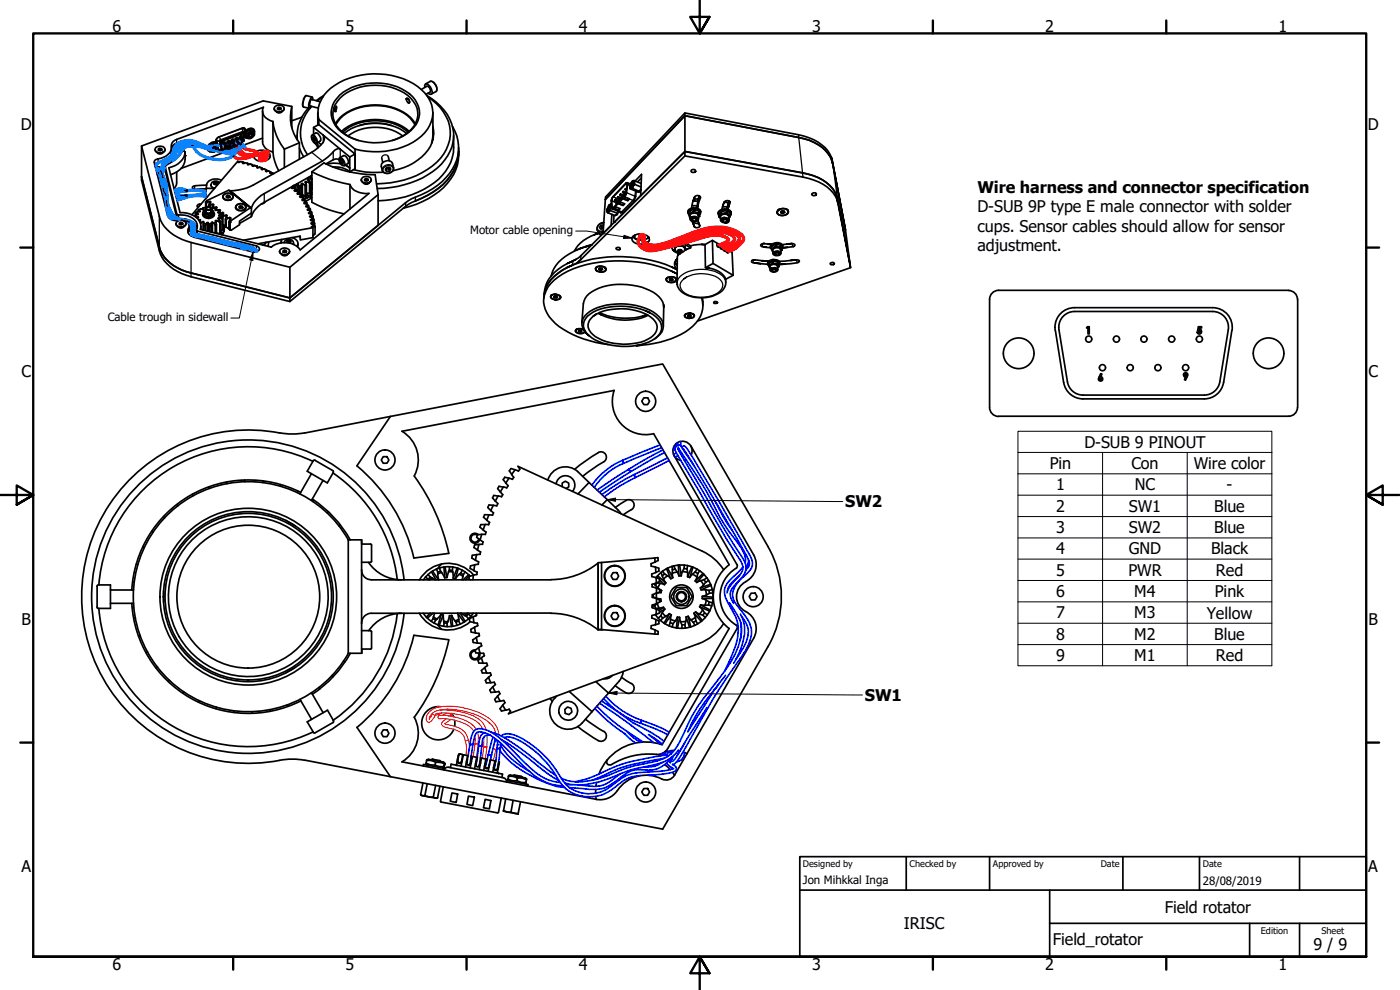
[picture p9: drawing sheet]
<svg xmlns="http://www.w3.org/2000/svg" width="420mm" height="297mm" viewBox="0 0 420 297" stroke-linecap="round" stroke-linejoin="round" font-family="sans-serif">
<defs><g id="words">
<g font-size="4.8">
<text x="33.7" y="9.6">6</text>
<text x="103.7" y="9.6">5</text>
<text x="173.7" y="9.6">4</text>
<text x="243.7" y="9.6">3</text>
<text x="313.7" y="9.6">2</text>
<text x="383.7" y="9.6">1</text>
<text x="6.2" y="38.9">D</text>
<text x="410.5" y="38.9">D</text>
<text x="293.4" y="58">Wire harness and connector specification</text>
<text x="293.4" y="63.7">D-SUB 9P type E male connector with solder</text>
<text x="293.4" y="69.5">cups. Sensor cables should allow for sensor</text>
<text x="293.4" y="75.3">adjustment.</text>
<text x="6.4" y="113.1">C</text>
<text x="410.7" y="113.1">C</text>
<text x="325.4" y="134.4">D-SUB 9 PINOUT</text>
<text x="315" y="140.8">Pin</text>
<text x="339.5" y="140.7">Con</text>
<text x="358.3" y="140.8">Wire color</text>
<text x="316.9" y="147.1">1</text>
<text x="340.6" y="147.1">NC</text>
<text x="368.1" y="146.9">-</text>
<text x="253.7" y="152.2">SW2</text>
<text x="316.9" y="153.6">2</text>
<text x="338.8" y="153.5">SW1</text>
<text x="364.4" y="153.6">Blue</text>
<text x="316.9" y="159.9">3</text>
<text x="338.8" y="159.9">SW2</text>
<text x="364.4" y="159.9">Blue</text>
<text x="316.9" y="166.4">4</text>
<text x="338.8" y="166.4">GND</text>
<text x="363.5" y="166.4">Black</text>
<text x="316.9" y="172.7">5</text>
<text x="338.6" y="172.7">PWR</text>
<text x="364.9" y="172.8">Red</text>
<text x="316.9" y="179.1">6</text>
<text x="340.4" y="179.1">M4</text>
<text x="364.6" y="179.2">Pink</text>
<text x="316.9" y="185.5">7</text>
<text x="340.4" y="185.5">M3</text>
<text x="362.1" y="185.6">Yellow</text>
<text x="6.4" y="187.4">B</text>
<text x="316.9" y="191.9">8</text>
<text x="340.4" y="191.9">M2</text>
<text x="364.4" y="191.9">Blue</text>
<text x="410.7" y="187.4">B</text>
<text x="316.9" y="198.4">9</text>
<text x="340.4" y="198.4">M1</text>
<text x="364.9" y="198.4">Red</text>
<text x="259.6" y="210.3">SW1</text>
<text x="6.4" y="261.7">A</text>
<text x="410.7" y="261.7">A</text>
<text x="349.6" y="273.9">Field rotator</text>
<text x="271.3" y="278.8">IRISC</text>
<text x="316" y="283.5">Field_rotator</text>
<text x="394.2" y="285">9 / 9</text>
<text x="33.7" y="290.9">6</text>
<text x="103.7" y="290.9">5</text>
<text x="173.7" y="290.9">4</text>
<text x="243.7" y="290.9">3</text>
<text x="313.7" y="290.9">2</text>
<text x="383.7" y="290.9">1</text>
</g>
<g font-size="3.4">
<text x="141.1" y="70.3">Motor cable opening</text>
<text x="32.3" y="96.4">Cable trough in sidewall</text>
<text x="241" y="265.4">Jon Mihkkal Inga</text>
<text x="361" y="265.5">28/08/2019</text>
</g>
<g font-size="2.7">
<text x="241" y="260.1">Designed by</text>
<text x="273" y="260.1">Checked by</text>
<text x="298" y="260.1">Approved by</text>
<text x="330.3" y="260">Date</text>
<text x="361" y="260">Date</text>
<text x="378.4" y="280.1">Edition</text>
<text x="396.6" y="280.1">Sheet</text>
</g>
</g></defs>
<!-- layer: Visible (ISO) -->
<g fill="none" stroke="#000" stroke-width=".51">
<path d="M73.5 39.5l.1-.8-.4-.4-.4 .1-7.1 2.7a1.17 1.17 0 0 0-.7 1.6M74.9 39.9a.79 .79 0 0 1 .7-.3 .79 .79 0 0 1 .7 .6l-.7 1a.79 .79 0 0 1-.8 .3 .79 .79 0 0 1-.6-.6zM74.9 39l.2 .2M76.2 38.9a1.81 1.81 0 0 0-2.8 .8M76.3 39.4a1.62 1.62 0 0 0-2 0 1.62 1.62 0 0 0-.4 2 1.14 1.14 0 0 1-.6-1.1 1.14 1.14 0 0 1 .7-1 1.31 1.31 0 0 1 1.2-.7 1.31 1.31 0 0 1 1.2 .9M78.8 33.3v9.2a3.5 3.5 0 0 0 3.1 3.1 14.8 14.8 0 0 0 1.7 5.6M81.9 36.4v9.2M82.3 32.6a1.56 1.56 0 0 0 1.5 1.1 1.56 1.56 0 0 0 1.5-1.1M82.5 32.1a1.61 1.61 0 0 1 1.6-.6 1.61 1.61 0 0 1 1.2 1.3 1.62 1.62 0 0 1-1.6 .8 1.62 1.62 0 0 1-1.4-1.2zM83.2 33.6h.3M83.7 32.2l-.5 .2 .1 .4 .6 .1 .4-.2-.1-.4v.5l-.5-.2M84.2 32.3l-.5-.1v.4l-.4 .2"/>
<path d="M84.4 33.6h-.3M84.5 33.5v.1M84.6 33.5l-.8 .4-.8-.3M87.6 38.3v-6.4l-8.6-1.6-36.5 13.5v9.2M87.6 31.9a12.3 12.3 0 0 0 2.3 10.9M90.6 35.2l-3 1M92.5 32.4a12.5 12.5 0 0 0-3.3 9.6M93 31.8l2.5 .6M93.5 31.9a11.2 11.2 0 0 0-1.2 14.5M93.5 29.8l2.6 .7M93.7 29.1l-1.8-.4a3.3 3.3 0 0 0-1 3.3l1.9 .5M93.9 30l-.2-.9a3.8 3.8 0 0 0-.9 3.4l.5-.6"/>
<path d="M94.1 38.2l1.6-.8 10.9 8.8-1.6 .9M95.4 33.8v3.7M95.7 35.9a9.3 9.3 0 0 1 4.8-10.3 23.1 23.1 0 0 1 24.8 .4 9.4 9.4 0 0 1 4.2 10.4 13.3 13.3 0 0 1-8.7 7.7 24.2 24.2 0 0 1-14.2 .7M95.7 35.9l10.9 8.9M95.7 35.9v1.5M97 29l-1.8 1.3M97.2 28.7l-2.3 1.5M100.5 33.1v.2M100.6 37.1a12.9 12.9 0 0 1 10.5-5.6 15.1 15.1 0 0 1 12.9 4.7l.7 .9M100.8 37.4a13.3 13.3 0 0 1 11.8-5.7 13.3 13.3 0 0 1 11.9 5.7M100.8 32a1.08 1.08 0 0 1-.3 1.4zM101 31.9v.1"/>
<path d="M102 28.5a17.3 17.3 0 0 1 21.8 .5 6.7 6.7 0 0 1-.5 10.2 17.2 17.2 0 0 1-21.8-.5 6.8 6.8 0 0 1 .5-10.2zM102.5 39.4a16.3 16.3 0 0 1 20.3 0M102.8 39.7a15.8 15.8 0 0 1 19.7 0M107.9 37.6a18 18 0 0 1 9.6 0M121.9 29.6v.1M122 29.5l.7 .4a.68 .68 0 0 1 0 1l-.6-.6zM122.6 30.9h.1M122.9 30.5v.2M127.5 26.2l-.1-.4 .4-.6a2.31 2.31 0 0 1 1.7 3h-.7l-.3-.3M127.7 25.2l1.4-.8a2.2 2.2 0 0 1 2 2.5l-.1 .5-1.6 .8M128.1 25.9l-1.7 .9M128.1 28.7a15.3 15.3 0 0 1 8 11.1 14 14 0 0 1-7.7 12.6 30.5 30.5 0 0 1-15.2 4.2"/>
<path d="M128.3 29a12.9 12.9 0 0 1 6.6 13.1 15 15 0 0 1-8.2 9.7 28.7 28.7 0 0 1-13.7 3.4M129 27.7l-1.2 .6M129.9 39.1l.1 .1M129.9 38a9.4 9.4 0 0 1-4.5 10 17.4 17.4 0 0 1-7.5 3.2M129.9 38.7l.2 1.6M129.9 33.8v6.9l-.4 2.3M135.8 38a12.4 12.4 0 0 1-1.9 15.3 23.9 23.9 0 0 1-10.3 6.3l-1.9 1.2-34.7 28.6v-9.2M42.5 53v1.1l5.3 21.1a12.3 12.3 0 0 0 9.5 7.8l29.7 7.5v-1.1l-29.7-7.5M42.5 53l5.3 21.1a12 12 0 0 0 9.5 7.8M42.5 43.8l5.3 21.1a11.4 11.4 0 0 0 8.1 7.4l31.1 7.9 26.5-21.8M46.5 44.9a1.59 1.59 0 0 0 1.5 1 1.59 1.59 0 0 0 1.5-1M46.7 44.3a1.66 1.66 0 0 1 2.8 .7 1.6 1.6 0 0 1-1.6 .9 1.6 1.6 0 0 1-1.4-1.2z"/>
<path d="M47.1 50l1.3 .1M47.1 48.8l-.7 .5M47.2 45.8l.2 .2 .6 .2 .8-.4M47.3 45.8v.1M47.4 45.8l.4 .2M47.7 52.2l-.5 .2M47.9 44.5l-.4 .2 .1 .4 .5 .2 .5-.3-.1-.4v.5l-.6-.2M48.1 52.1h.1M48.5 44.6l-.6-.1v.4l-.3 .2M48.6 45.8l-.3 .2M48.8 45.8v.1M49 50h.2"/>
<path d="M49.6 51l-.8 .7M49.6 50.2v1.2l3.4 13.7M51.5 44.2l-.3 2.1M53 51.6v3.8l-.7 1.2M53.1 43l-.1-.1a2.37 2.37 0 0 0-1.5 1.5M53.5 43.2l.3 .3M54.5 44.2l.3 .3M55.1 44.9l.1 .4M55.6 45.6l-.4-.3-.6 .2a9.2 9.2 0 0 1-4.6 4l-.4 .6 .1 .3 3.5 14a6.7 6.7 0 0 1 5.7 2.1 2.68 2.68 0 0 1 .1 2.6l.2 .2 17.8 4.5a.92 .92 0 0 1 .9 .9 .92 .92 0 0 1-1 .9h-1l-17.7-4.4a1.92 1.92 0 0 1-1.7-1.1 1.92 1.92 0 0 1 .3-2 1.67 1.67 0 0 0-1.6-1.8M55.6 45.6a5.6 5.6 0 0 1-4.4 6.8M55.6 45.6a5.7 5.7 0 0 1-4.9 4.7l3.3 13.5a5.8 5.8 0 0 1 6.3 3.6l-.2 1.4 21.3 5.4M61.9 56.5l2.4 .1"/>
<path d="M62 55.5l-3.6 .2-.7 .5 .7 .6 3.5-.2M62 55.5l-.2 3.5M62.2 59h-.4v.5M62.2 44.3v.1M62.2 47.6l-7.8 2.9M62.3 44.9l.2 .3M62.4 44.9l.5 .6M62.4 44.4v.1M62.7 44.5v.1M62.7 45.1l.3 .4M63 44.6h.1M63.1 45.1l-.1 .4"/>
<path d="M63.3 45.2a.81 .81 0 0 0 1.2 .2M63.4 44.1l-.2 .1M63.8 44.4a.76 .76 0 0 1 1.1-.2l-.1 .6M63.8 44.1l-.2 .2M64 43.1l.2 .2M64.2 43.3l.8 .2M64.2 43.3l-.3 .2M64.3 54.7l.5-.1 .5 .2-.1 .4-.6 .2-.4-.3zM64.3 55.1v.1M64.3 54.7v.4M64.5 44.1h.1M64.6 45.4l-.4 .2-1.2-.1"/>
<path d="M64.8 55l-.5 .1M64.8 55l.4 .2M64.8 54.6v.4M65.2 43a1.75 1.75 0 0 0-2.7 .7M65.2 43.9l-.1 1 .3-.3M65.3 43.4l-.8-.3a1.27 1.27 0 0 0-1.3 .6M65.4 43.4a1.07 1.07 0 0 0-1.8-.4l-.9 .7M65.4 43.9v.7M65.4 44.6l.1 .4M65.8 54.8a1.41 1.41 0 0 0-1.6-.4 1.41 1.41 0 0 0-.8 1.5l1 .6M66.4 54.1a3 3 0 0 0-4.4 1.4M66.8 45.9l-3.8 1.4"/>
<path d="M66.9 59l.3 .6 .6 .4M67.1 58.5a1.69 1.69 0 0 1 1.7-.5 1.69 1.69 0 0 1 1.2 1.2 1.68 1.68 0 0 1-1.7 .9 1.68 1.68 0 0 1-1.4-1.2zM67.1 58.5a1.57 1.57 0 0 1 1.6-.6 1.57 1.57 0 0 1 1.2 1.3 1.6 1.6 0 0 1-1.6 .8 1.6 1.6 0 0 1-1.4-1.1zM67.6 45.6h.1M68.1 44.5l-1.6 .6M68.3 58.6l-.4 .3 .1 .4 .5 .1 .5-.2-.1-.4v.4l-.6-.2M68.6 57.1l6.8 5.4zM68.6 57.1l-6.5 3.1M68.9 58.8l-.6-.2v.4l-.3 .2M68.9 59.2h.1M69.3 44.1l-.5 .1M69.9 59l-.2 .6-.7 .4"/>
<path d="M70 44.8l-.7 .1M70.5 43.6l-.5 .2M71.1 44.3l-.6 .2M71.4 48.6v.1M71.8 44.1h-.2M72.8 48.6v.4l.4 .1 .3-.3 .8 .2M72.8 48.6l-.8-.1-.2 .3-.4-.1v-.3l-13.8 16M72.8 48.6v.4M73.2 40.8l.3 .3M73.3 40.8l-.2 1M73.7 40.1l.2 .1M73.9 40.2l.7-.4a.75 .75 0 0 1 1.2-.4h.5a1.77 1.77 0 0 1-.5 1.8 1.77 1.77 0 0 1-1.9 .3z"/>
<path d="M74.3 49v.4l.3 .1 .3-.3M74.3 49l.1 .4M74.7 40.4a.75 .75 0 0 1 1.1-.3 .77 .77 0 0 1-.3 .9 .77 .77 0 0 1-.9-.1zM74.9 49.2l.9 .3M75.2 40.1l-.5 .4M75.8 49.5l-.1 .3 .3 .1 .4-.3M75.8 49.5v.3M76.4 49.6l.8 .3M76.6 46.8l-.4 .5M76.6 45.6l-.4 .6M77.2 49.9l-.1 .4 .3 .1 .4-.2M77.2 49.9v.4"/>
<path d="M77.8 50.2l.7 .2M78.5 50.4l-.1 .4 .3 .1 .4-.2M78.6 50.5v.3M78.8 41.5l-5.5 2M79.1 50.7l.8 .3M79.8 45.3a3.6 3.6 0 0 0-2.7 .1M79.9 51l-.2 .4 .3 .1 .5-.3M79.9 46.4l.1 .1M80 51v.5M80.4 46.7l.6 .6M80.5 51.2l.7 .4M80.7 45.8a1.46 1.46 0 0 1 .3 1.5 1.46 1.46 0 0 1-1.2 .9 2.76 2.76 0 0 1-3.7-1.2"/>
<path d="M81.2 51.6l-.2 .3 .3 .2 .4-.2M81.3 51.6v.5M81.7 51.9l.4 .2M81.7 51.9l.5 .2M85.3 44.8a15.9 15.9 0 0 1-3.4-8.4 3.5 3.5 0 0 1-3.1-3.6l.3-.6-26.1 9.6a2.18 2.18 0 0 0-1.6 2.7 4.6 4.6 0 0 1-4.4 3.3 .85 .85 0 0 0-.7 1l4 15.8a2.84 2.84 0 0 0 3.2 1.6M85.3 44.8v5.5M87.7 56l.1 .1M87.8 56.1l-.4 .3 .3 .2 .5-.2M87.8 55.9l.3 .2h-.3M87.9 55.8v.2M88.2 56.4l.4 .5 .4 .1M88.2 56.4l.8 .6"/>
<path d="M88.3 55.6l.4 .1M88.6 56.1v.5M88.6 56.9l-.3 .3 .2 .2 .5-.1M89 57.3l.9 .6-.4-.1M89 57v.3M89 57.3l.5 .5M89.2 40.7v1.1M89.2 55.2v2.2M89.5 55.2v2.4M89.5 57.8l-.3 .3 .1 .2 .6-.1M89.8 55.8l-.3-.6h-.3l-.6 .9-.5-.1v-.3v.7M89.9 44.4l1.2 2.6"/>
<path d="M89.9 58.2l.8 .7-.4-.2M89.9 42.8v5M89.9 58.2l.4 .5M89.9 42.8l-4.6 2M89.9 56.1v2.2M90.3 58.7l-.4 .3 .2 .2h.5M90.4 56.1v2.4M90.4 55.7v.4h-.5l-.1-.3M90.4 58.5l.2 .2M90.4 55.7l-.6 .1M90.4 55.4v3.2M90.6 59.2l.8 .6-.4-.1"/>
<path d="M90.6 59.2l.4 .5M90.7 58.3l.9 .6M90.7 55v3.3M90.7 58.9v.3M90.7 59l.2 .3M90.7 58.3l-.3 .1M90.7 58.3l.5 1.2M91 59.7l-.4 .2 .1 .3 .5-.1M91.4 55.5l-.7-.5-.3 .1v.6M91.4 59.8v.4M91.6 58.9l.2 .6M91.6 55.7v3.2"/>
<path d="M91.8 54.5v.4M91.9 55.2v.4l-.3 .1-.2-.2M91.9 55.2l-.5 .3M91.9 57.9l1 .1M91.9 58.7l-.3 .2M91.9 58.7l.4 .7M91.9 58.3l.9 .7M91.9 58l1 1M91.9 55.6v3.1M92.3 59.4l-.9 .3M92.3 53.7v.3M92.6 54.7l-.8-.2-.3 .2 .4 .5"/>
<path d="M92.7 53.1l.6 .2M92.8 59l-.5 .4M92.9 54.3l.2 .4-.2 .2-.3-.2M92.9 59h-.1M92.9 58l.4 .6M92.9 54.3l-.3 .4M92.9 54.9v3.1M93.1 57.8l-.2 .2M93.1 57.8l.4 .5M93.1 57.6l.5 .2M93.1 57.4l.5 .2M93.1 54.7v3.1"/>
<path d="M93.2 58.7l.2 .8M93.2 53.6l-.9 .1v.3l.6 .3M93.3 53.3l.2 .5-.3-.2zM93.3 52.8v.5M93.5 55.2l.1 .1M93.5 53.6h.1M93.5 58.3l-.6 .7M93.5 56.9l-.4 .1M93.5 56.9l.1 .1M93.5 53.5v3.4M93.5 56.6l.1 .1M93.5 56.5h.1"/>
<path d="M93.5 56.3h.1M93.5 55.8h.1M93.5 55.7h.1M93.5 55.5l.1 .1M93.6 59.3l-2 1.1M93.6 52.6l-14.3 8.1a7.6 7.6 0 0 0-3.9 4.3M93.6 51.5v9.2a33.1 33.1 0 0 0 9.7 3.5M93.6 51.5l3.6-2.6a34.8 34.8 0 0 0 15.4 3.5l.9 6v9.2l-26.5 21.8-29.7-7.5M93.6 51.5l5.4 2.3 6 1.6a5.2 5.2 0 0 0 5.7 2.6l-20.6 17a6.2 6.2 0 0 0-8.7-.8M93.6 58.2l-.1 .1M93.7 40.5l1-.6a1.84 1.84 0 0 1 1.4 2.4l-1 .6a1.62 1.62 0 0 1-1.4-2.4zM94 41.1l.5 .4 .2 .6-.2 .3-.5-.4-.2-.6z"/>
<path d="M94.1 42.6l1 1.1 .3 .7M94.1 40.2v-2l2.9 2.4M94.1 41.2l-.3 .2M94.5 41.5l.1 .3M94.6 41.8l-.6 .2M94.6 41.8h.1M95.2 42.8l.3 1.4M95.5 42.7l.9 .7M97 40.6a1.9 1.9 0 0 1-.2 2.3l-1.6 1.6-1.7 1.2-17.4 9.8a15.8 15.8 0 0 1-7.1 1.8l6.4 5.2M97 40.6l5.1 4.2M99.8 50.1a6.9 6.9 0 0 1 5.2 1.4M101.7 47.9l-.9-.2-.8 .2-2.2 1.3"/>
<path d="M101.9 47.4l1.2-.7a1.74 1.74 0 0 1 1.3 2.4l-1.1 .6a1.7 1.7 0 0 1-1.4-2.3zM102.1 44.8a1.79 1.79 0 0 0-2.1 .8l-3.2 2.7-18.4 10.4a8 8 0 0 0-3 3.8M102.1 44.8l2.9 2.3v3.3M102.2 49.1a9 9 0 0 0-4.2 .2M102.3 47.9l.5 .3 .2 .7-.2 .3-.5-.4-.2-.6zM102.4 48l-.3 .2M102.8 48.2v.4M102.8 48.6l-.5 .2M102.8 48.6h.1M103.3 40.1a15.7 15.7 0 0 1 18.7 0M103.6 49.6l1.4 .8M103.8 49.5l1.2 .9"/>
<path d="M104.4 40.8a14.3 14.3 0 0 1 16.5 0M105 50.4v1.1M105 55.4v7.3M106 50.9a25 25 0 0 0 9.1 .8M106.6 44.8l-.1 5.9M106.6 46.2v4.5l-1.6 .8M107.6 42.1a9.8 9.8 0 0 1-7.7-7.5 8.7 8.7 0 0 1 6.7-7.9 16.5 16.5 0 0 1 16.7 2.8 6.4 6.4 0 0 1-.6 10 12.6 12.6 0 0 1-5 2.6M108.4 54a1.61 1.61 0 0 0 1.5 1.1 1.61 1.61 0 0 0 1.5-1.1M109 53.1l.4-.1a1.21 1.21 0 0 1 1.4 .1 1.21 1.21 0 0 1 .4 1.4 1.56 1.56 0 0 1-1.6 .5 1.56 1.56 0 0 1-1.1-1.2zM109.1 54.8l.8 .5 .8-.5M109.2 54.9v.1M109.3 54.9l.3 .1"/>
<path d="M109.9 53.6l-.5 .2 .1 .4 .5 .1 .5-.2-.1-.4v.5l-.5-.2M110.4 53.7l-.5-.1v.4l-.4 .2M110.5 54.9l-.3 .1M110.7 54.9v.1M114.6 47.4l.3 1.4M115.8 50.7l.1 .1M115.9 50.8l.1 .6M116 50.3l.9-.1 .4 .5-.4 .7h-.9l-.4-.5zM116.5 47l.3 1.2M116.7 50.7l-.8 .1M116.7 50.7l.2 .7M117 50.3l-.3 .4"/>
<path d="M129.6 42.8h.1M129.7 42.5v.1M129.9 41.8v.2M129.9 41.8h-.1M136.1 40.7a14.8 14.8 0 0 1-1.5 9.3 19.8 19.8 0 0 1-11 8.4 35.5 35.5 0 0 1-10.1 1.8M137.7 45.5a15.7 15.7 0 0 1-9.4 13.1l-4.7 2.2-1.9 1.1-34.7 28.6M137.7 44.3a14.7 14.7 0 0 1-7.5 14.2 28.3 28.3 0 0 1-9.1 4M52.8 67.1a1.56 1.56 0 0 0 1.5 1.1 1.56 1.56 0 0 0 1.5-1.1M53 66.6a1.76 1.76 0 0 1 2.8 .3 1.47 1.47 0 0 1-2.5 1 .78 .78 0 0 1-.3-1.3zM53.7 68.1l.3 .1M54.2 65.6l1.4 .1 1.4 .5M54.2 66.7l-.4 .3v.4l.6 .1 .5-.3-.2-.3v.4l-.5-.1"/>
<path d="M54.7 66.9l-.5-.2v.5l-.4 .2M54.9 68.1l-.3 .1M55.1 68.1h.1M55.1 68.1l-.8 .3-.8-.3M56.8 67.9a2.03 2.03 0 0 1-.3 1.9M58.5 67.1l.7 1.3M58.6 64.1v.7M58.9 65l.6 .1 .1 .2-.4 .2M58.9 64.5v.5M58.9 65l-.2 .1M58.9 64.5l-.5 .4M59 63.9l.6 .3-.7 .3"/>
<path d="M59 69.1v.9M59.3 63.5l-.7 .6 .4-.2M59.3 63.5l-.3 .4M59.5 63v.5M59.5 65.1v.2M59.6 66h.6l-.3 .4M59.8 63l.3 .4-.8 .1M59.9 66.5l.6 .3M60 65.9v.4M60.3 61.3a.92 .92 0 0 0-1.2 .5l.3 .5M60.3 62.7l-.8 .3h.3M60.3 62.7l-.5 .3"/>
<path d="M60.3 67.9v.9M60.5 66.8l.5-.3 .2 .1v.4M60.5 66.8l-.3 .3M60.8 64.1a1.83 1.83 0 0 0 1.3 1.5 1.83 1.83 0 0 0 1.9-.6l.3-.9M61 62.4l.1 .5-.8-.2M61 62.4v.5M61 66.5v2.5M61.1 63.3a1.42 1.42 0 0 0 1.8 1.7l.9-.4 .3-.5M61.1 62.3l-.1 .1M61.2 67v.7l.4 .2 .3-.7M61.2 67l.7 .2M61.2 67.2v1.9"/>
<path d="M61.3 64.3v.3M61.6 67.9v1.2M61.7 62.2l-.7 .2M61.7 62.2l.2 .2M61.8 62.6l.1 1.1a.79 .79 0 0 0 1.4-.2v-.9l.3 .1 .4-.4 .7 .3M61.8 62.9a.68 .68 0 0 0-.1 1.1 1.28 1.28 0 0 0 2.1-.6l-.5-.5M61.8 62.8l-.7 .5 .2 1 1.6 .4M61.9 67.2l.3-.4h.3l.2 .4M61.9 61v1.3M62 62.3l.5-.2 .6 .1 .1 .5-.2 .2a.64 .64 0 0 1-1-.6zM62.1 60.2l.3 .4M62.1 60.2l-.4 .5v1.5"/>
<path d="M62.2 66.8v2.5M62.2 65.5h.8M62.4 62.1l-.4 .2a.64 .64 0 0 0 .6 .8 .64 .64 0 0 0 .6-.8l-.3-.2M62.4 60.6l-.5 .4-.2-.2M62.4 60.6l.7-.2 .2 .2-.4 .4M62.5 66.8v2.6M62.6 61.6v.5M62.8 62.1h.1M62.9 61l-.3 .6 .3 .3 .5-.5M62.9 61l.5 .4M62.9 61.9v.2M62.9 64.7v.3"/>
<path d="M62.9 67.9v1.6M63 62.2l.3 .3M63.1 60.4v.4M63.3 62.8l.5 .2 .3 1.1-1.2 .6M63.4 61.4l.5-.1 .3 .2-.4 .3M63.4 67.9v1.7M63.4 67.2v.7h-.5l-.2-.7M63.4 67.2h-.7M63.5 66.9v2.7M63.6 62.5v.2M63.8 66.7v3M63.8 61.8l-.1 .9"/>
<path d="M63.8 61.8l.5 .5M63.9 63.4a1.1 1.1 0 0 1 .3 1.3 1.1 1.1 0 0 1-1.2 .6 1.51 1.51 0 0 1-2.1-1.4l.2-.4M63.9 61.3v.4M64.1 62.3l.6 .3M64.2 67l-.4-.3h-.4v.5M64.3 62.3l.6-.2 .3 .2-.4 .4M64.3 62.3l-.1 .1M64.6 67.6v2.3M64.7 62.6l-.2 .4 .3 .2 .5-.3M64.8 62.7l.4 .3M64.8 62.7l-.1 .2M64.8 66.7l.2 .7-.4 .2-.4-.6"/>
<path d="M64.8 66.7l-.6 .3M64.8 62.6v.1M64.8 66.2v.5M64.9 62.1v.4M65 67.4v2.6M65 70l1 .1M65.3 62.9l.6 .5 .3-.3-.3-.2-.4 .1M65.3 62.9l.5 .5M65.4 66.3h-.8l.2 .4M65.5 65.4v.2M65.7 63.8v.1M65.7 64.8l.6 .1"/>
<path d="M65.7 64.7v.1M65.8 63.4l-.5 .3 .2 .2h.6M65.8 63.5l.5 .4M65.8 63.4h.2M65.8 65.9l.4 .6-.2 .3-.6-.5M65.8 65.9l-.4 .4M65.9 62.9v.3M66 66.8v3.3M66 70.1l.1 .2M66.1 63.9l.2 .5 .4 .1M66.1 63.9l.6 .5M66.2 65.4h-.7l-.1 .2 .4 .3"/>
<path d="M66.2 63.9h.1M66.2 69.9l-.2 .2M66.2 69.9l.3 .5M66.2 69.7l.7 .4M66.2 69.5l.8 .5M66.2 66.5v3.4M66.3 63.9l.6-.2 .2 .2-.3 .4M66.3 64.9l.5 .6-.1 .2-.5-.3M66.3 64.4l-.6 .1v.3M66.3 64.9l-.1 .5M66.5 65v.1M66.7 69l.5 .5"/>
<path d="M66.7 69l-.5 .1M66.8 64.3l-.3 .7 .3 .2M66.8 64.3l.5 .4M66.8 65.2l-.1 3.8M66.8 68.8l-.1 .2M66.8 68.8l.4 .5M66.8 68.7l.5 .1M66.8 68.5l.5 .1M66.8 67.9l.4 .2M66.8 67.7l.4 .3M66.9 63.7v.5M66.9 70.1l-.3 .3"/>
<path d="M67 70l-.1 .1M67.2 68v.1M67.2 69.5l-.2 .5M67.2 69.3v.2M67.2 68.1l.1 .5M67.3 64.7l.6-.2 .3 .2-.3 .4M67.3 64.7l-.5 .5M67.3 68.8l-.1 .5M67.3 68.6v.2M67.6 67.5l-.8-.1 .4 .6M67.6 65.8v2.2l.3 .2M67.9 65.1l-.3 .7 .3 .2"/>
<path d="M67.9 68.2l.5 .2 .3-.1M67.9 65.1l.5 .4M67.9 66v2.2M67.9 64.5v.5M68.4 65.5l-.5 .5M68.7 66.5v2.3l.3 .2M69 65.8l-.3 .7 .3 .2 .4-.5M69 65.8l.4 .4M69 65.3l.3 .2-.3 .3M69 65.3v.5M69 65.3l-.6 .2M69 68.9v-2.2v2.3"/>
<path d="M70.7 62.2l.3 .6 .6 .4M70.9 61.6a1.6 1.6 0 0 1 1.7-.5 1.6 1.6 0 0 1 1.2 1.2 1.81 1.81 0 0 1-3.1 0zM70.9 61.6a1.62 1.62 0 0 1 2.8 .7 1.55 1.55 0 0 1-1.5 .9 1.55 1.55 0 0 1-1.4-1.2zM71.4 73.5l4.4 1.1M72.1 61.8l-.4 .2 .1 .4 .6 .1 .4-.2-.1-.4v.4l-.6-.1M72.7 61.9l-.6-.1v.4l-.3 .2M73.8 62.2a1.11 1.11 0 0 1-1 1M75.1 62.3l-5.7 3.9M75.4 62.5v1.4l-3.5 2.4v1.1l-2.5 1.7-.4-.1M75.4 64v1l-3.5 2M76.3 74.8l-.5 .1M79.4 60.6v.1"/>
<path d="M79.4 60.6l-.3 .4-.7 .2M79.8 72.7l-.1 .4-.7 .4M80.6 72.6l-.1 1.3M81.3 74.1l.1 .1M83.9 75.4a1.61 1.61 0 0 0 1.5 1.1 1.61 1.61 0 0 0 1.5-1.1M84.1 74.9a1.76 1.76 0 0 1 2.8 .3 1.49 1.49 0 0 1-1.5 1.2 1.49 1.49 0 0 1-1.5-1.2zM84.3 72.9l.2-1-.1 1M84.6 76.4l.8 .4 .8-.4M84.6 76.4h.1M84.8 76.4l.3 .1M85.3 72.8a1.42 1.42 0 0 1 1.6-1 1.42 1.42 0 0 1 1.2 1.5M85.3 75l-.4 .3 .1 .4 .5 .1 .5-.2-.1-.4v.4l-.6-.1"/>
<path d="M85.9 75.2l-.6-.2v.5l-.3 .2M86 76.4l-.3 .1M86.2 76.4h.1M86.3 72.1h.6l.3 .3-.1 .4h-.6l-.4-.3zM86.3 72.5l-.1 .1M86.3 72.1v.4M86.9 72.4l-.6 .1M86.9 72.1v.3M86.9 72.4l.2 .3M87.6 71.3a1.75 1.75 0 0 1 1.5 2.6M89.4 73.1l-.1 1M90 70.9l.1 .5"/>
<path d="M91.2 60.1l.9 .7-.5-.2M91.2 60.1l.4 .5M91.6 60.6l-.4 .3 .1 .2h.6M91.9 61.1l.7 .7-.5-.2M91.9 61.1l.2 .5M92.1 60.8v.5M92.1 61.6l-.3 .2 .1 .3h.5M92.4 62.1l.8 .8-.6-.2M92.4 62.1l.2 .6M92.6 62.7l-.4 .2 .1 .2h.5M92.6 61.8v.5M92.8 63.1l.8 .8-.5-.2"/>
<path d="M92.8 63.1l.3 .6M93.1 63.7l-.5 .2 .1 .2h.5M93.2 62.9v.5M93.2 64.1l.8 .8-.6-.2M93.2 64.1l.2 .6M93.4 64.7l-.5 .2 .1 .2 .5 .1M93.5 65.2l.7 .5v.3l-.5-.2M93.5 65.2l.2 .6M93.6 63.9v.5M93.7 65.8l-.5 .1v.3h.5M93.7 66.2l.7 .8-.5-.2M93.7 66.2l.2 .6"/>
<path d="M93.9 66.8l-.6 .1 .1 .3 .5 .1M93.9 68.3v3l-3.8 .7v-1.1l-12.6 2.2M93.9 67.9l-.4 .1v.2l.4 .1M93.9 67.3l.7 .6v.2l-.7-.2M93.9 68.3l-20.7 3.8M93.9 67.3v.6M94 64.9v.6M94.2 66v.7M94.4 67v.8M94.6 68.1v2.1l-.7 .6"/>
<circle cx="116.3" cy="50.1" r="1.9"/>
</g>
<!-- layer: Visible Narrow (ISO) -->
<g fill="none" stroke="#000" stroke-width=".38">
<path d="M73.2 38.3l.4 .7M83.3 33.6h.9M83.5 33.6h.6M91.9 28.7a3.8 3.8 0 0 0-.8 3.4M93 31.8a1.99 1.99 0 0 1 .5-1.9v-.1a1.97 1.97 0 0 0-.4 2M128 26l.1-.2a1.24 1.24 0 0 1 .9 1.9M128.1 25.9a1.29 1.29 0 0 1 .9 1.8M129.1 24.4a2.27 2.27 0 0 1 1.7 3.1M47.4 47.7v.9M47.6 45.9h.9M47.8 46h.5M49.7 50.4v1.1"/>
<path d="M53 41.8v1.1M55.6 45.6v1.1M58.4 55.7v1.1M63.3 55.5a1.1 1.1 0 0 0 1.2 .9M64.2 54.7l1-.1a.58 .58 0 0 1-.4 .9 .58 .58 0 0 1-.6-.8zM79.3 58.1v2.6M93.5 40.8l.2-.1a1.56 1.56 0 0 1 1.1 2.1l-.6-.1-.5-.7zM93.5 45.7l3.3 2.6M93.7 40.5a1.84 1.84 0 0 1 1.4 2.4M97 40.6v2.1M100 45.6v2.3M102 47.5a1.55 1.55 0 0 1 1.1 2.1 1.55 1.55 0 0 1-1.1-2.1z"/>
<path d="M102 47.3a1.74 1.74 0 0 1 1.3 2.4M102.1 44.8v2.4M109.5 55h.9M109.6 55h.6M115.4 50.1a1.5 1.5 0 0 1 2.6 .7 1.72 1.72 0 0 1-1.4 1.2 1.72 1.72 0 0 1-1.7-.8l.2-.8zM118.1 50.3a1.81 1.81 0 0 0-2-.8 1.81 1.81 0 0 0-1.4 1.7M124.7 59.2v1.1M47.8 64.9v10.3M53.1 64.3v.9M53.6 64.5v1M53.8 68.1h.9M54 68.2h.6"/>
<path d="M56.6 68.5v1.1M57.3 72.8v10.2M59.2 69.3v.8M59.8 61.3v.5M77 73.8v.9M79.8 72.7l-.2 .4-.8 .4M85 76.4h.9M85.1 76.5h.6M86.2 72.8l-.2-.2a.64 .64 0 0 1 .7-.6 .64 .64 0 0 1 .6 .6l-.5 .3M88.1 73l-.1 .3M121.7 60.8v1.1"/>
</g>
<!-- layer: Visible (ISO) -->
<g fill="#000">
<circle cx="100.6" cy="33.5" r=".25"/>
<circle cx="121.9" cy="29.7" r=".25"/>
<circle cx="46.6" cy="50" r=".25"/>
<circle cx="55.6" cy="46.7" r=".25"/>
<circle cx="71.6" cy="43.2" r=".25"/>
<circle cx="72.8" cy="48.6" r=".25"/>
<circle cx="61" cy="62.4" r=".25"/>
<circle cx="64.1" cy="62.3" r=".25"/>
<circle cx="69" cy="66.7" r=".25"/>
<circle cx="72.7" cy="62.3" r=".25"/>
</g>
<!-- layer: Visible Narrow (ISO) -->
<path d="M70 46.3v.1M73 44.2l.6 .2M73.5 44.8l2.6 .7 1.2 .6M77.7 46.7l.2 1.7M78 46.6l.9 .6v1.2M80.3 45.1l-2.6 .9a13.4 13.4 0 0 1-6.6 1.3l-.8-.5" fill="none" stroke="#f00" stroke-width=".38"/>
<!-- layer: Visible (ISO) -->
<g fill="none" stroke="#f00" stroke-width=".51">
<path d="M68.5 44.8l.2 .3M69 45.6l.3 .4M69.6 45.9l-.2 .1M69.6 46.5l.1 .2M70 46.3h.1M70.4 46.7a2.71 2.71 0 0 0 2.8 .6l3.3-1a8.7 8.7 0 0 1 4-1.1l.2 .4-.4 1.6M70.9 45.6l1.9 1.2 1.6 .2M71.2 45.3a4.4 4.4 0 0 0 4.6 1.2l.8-.2M73.5 44.4h.2M73.7 44.4l-.1 .5 3 .7 .6 .5M73.7 44.4l2.7 .7 1.3 .8M76.8 46.8l2.6-.2 .4 .3-.1 1.3"/>
<path d="M77.3 46.1a5.7 5.7 0 0 1-4.1-.3l-.9-.9-.2 .2-.1 .2 .7 .7 1 .5M77.5 46.7l.3 1.6M78.2 48.4l-.2-1.8a1.22 1.22 0 0 1 .7 1.8M78.7 46.1a1.32 1.32 0 0 1 1.4 .4 1.32 1.32 0 0 1 .1 1.5M78.9 46.5l.3 .9v1M79.8 47.1l-.2 1.2M80.3 45.6l-.3 .9M80.3 45.6l-1.8 .6a16.9 16.9 0 0 1-7.1 1.6l-.7-.2-.7-.6"/>
</g>
<circle cx="72.2" cy="43.4" r=".25" fill="#f00"/>
<path d="M69.6 44.4l.6 .6M70.8 43.9l.7 .8M71.3 43.7l.6 .8M71.4 42.8l.2 .4M72.3 44.9l-.3 .4-.2-.2M72.5 44.3l1.1 .6" fill="none" stroke="#f00" stroke-width=".51"/>
<!-- layer: Visible Narrow (ISO) -->
<path d="M71.1 43.7l.7 .9M72.1 44.9l.1 .1" fill="none" stroke="#f00" stroke-width=".38"/>
<g fill="none" stroke="#0080ff" stroke-width=".38">
<path d="M47.4 50.9l.2 1.2M47.6 51.9v.3M48.3 51v.3M48.7 50.7v.4M48.9 53.3a9.8 9.8 0 0 1 .9 4.5M49.6 50.3l-.3 1.1M49.7 48.4l-.7 .7M49.9 59.5l.1 .7M52.4 46.7l-.9 .8M52.4 56.9h-.1M52.5 57a3.6 3.6 0 0 1 3.6 .1M55.3 59.2l-2.3 .7"/>
<path d="M55.9 57.5l-3.3 .5M56.6 42.8a3.9 3.9 0 0 0-3.6 2.3M57.7 43.4l.2 .2M58.3 44.1a8.7 8.7 0 0 0 8.7 3.6 3.7 3.7 0 0 0 3.5-2.2M59.9 44.1a7.3 7.3 0 0 0-4.4 .4l-2 2.5-1.7 1.5M61.8 44.1l-.5 .1M62.9 44.1l.8-.1a19.5 19.5 0 0 1 9.3 .1l.6 .2M67.4 43l.2 .2M67.9 43.6l1.3 1.4M69.4 43.9l1 1.1M69.9 42.1l1.2 1.1M71.4 43.8l.6 .6"/>
<path d="M50.2 61.8a4.9 4.9 0 0 0 3.8 4.2M51.2 65.7l.4 .3M55.9 66.3l1.1 .3 .5 .5v2.2l.3 .6 .7 .4 15.9 3.8 1.7 .6 .9 .9M56.3 66.9l.7 .4M72.1 74.7l1.8 .4M75.3 75.2l.8 .4"/>
</g>
<!-- layer: Visible (ISO) -->
<g fill="none" stroke="#0080ff" stroke-width=".51">
<path d="M46.7 50.5l.8 1.6M47.5 52.3l-.1-.8a.68 .68 0 0 1 .2-1l.8 2.7M47.9 50.9l.4 .1M48.1 51.7l.9 4.9M48.8 50.3v1.4M48.9 53.3l1 5.7M48.9 53.4l.4 .8a15.5 15.5 0 0 1 .7 5.9M49.6 50.3l-.3 1.1M49.8 58.7l.1 .7M50.5 47.7l-1.2 .7a1.84 1.84 0 0 0-.9 1.8M52.3 56.9l.3 .4-.2 .1M52.7 46.3l-.9 1.3-1 .5"/>
<path d="M53 59.9l2.2-.7 .2 .3-2.3 .8M54 44l-.7 .6M55.3 57.1l-2.8 .4M55.9 59h.1M56.1 56.9a3.4 3.4 0 0 0-3.7 0l.2 .4a3.2 3.2 0 0 1 2.8-.2M56.1 56.9h.1a15.8 15.8 0 0 1 5.6 .4M57 43.3l.3 .3M57.1 42.8a4 4 0 0 0-4.8 3.3M57.5 43.6a3.5 3.5 0 0 0-3.7 2.2 13.6 13.6 0 0 1-4 3.5l-.6 .7-.4 1.4M57.7 44.1a9.4 9.4 0 0 0 9.9 3.9l2.4-1M57.8 43.4l.2 .2M57.9 43.6l.8 .1"/>
<path d="M58.4 44.1a8.6 8.6 0 0 0 7.6 3.6 4.5 4.5 0 0 0 4.5-2.1v-.1M60.2 44.2a9.2 9.2 0 0 0-4.4 .2l-.8 .5-1.6 2.2-1 1M60.3 43.7l.7 .1M61.6 44.2h.4M61.8 58.6l-.5 .1M61.8 57.8a22.4 22.4 0 0 0-9.2 .2M61.8 58.2l-9.1 .3M62.2 43.7h.7a27.3 27.3 0 0 1 9.2-.3l1.4 .5M63.3 44.7l-1.6-.4a13.5 13.5 0 0 0-5.2-1.5 5.6 5.6 0 0 0-4 2.9l-.7 1-2.9 2.5a2.45 2.45 0 0 0-.6 2M65.6 45.5a22.1 22.1 0 0 1-7.2-2 4.5 4.5 0 0 0-5.5 2.5l-1.4 1.5a6.5 6.5 0 0 0-2.6 2.7l-.2 1a20.6 20.6 0 0 1 1.8 9.6 4.9 4.9 0 0 0 4.7 5l1.2 .2a1.62 1.62 0 0 1 1.6 2.2l-.1 .4a1.15 1.15 0 0 0 1.2 1.5l10.1 2.4a23.3 23.3 0 0 1 7.5 2.1l.7 .8M67.6 43l.2 .2M67.9 44.2l.9 .9"/>
<path d="M68.1 43.6l1.2 1.4M69.3 45.6l.3 .4a16 16 0 0 1-6.1-1.8l-2.3-.8a7.5 7.5 0 0 0-8.2-.4l-.5 .6-.4 1a5.2 5.2 0 0 1-4.2 3.8l-1 .6-.3 .5v.5M69.3 45l-.3 .1M69.3 45l.2 .1M69.8 42.5l.7 .6M69.8 45.5l.2 .7a3.9 3.9 0 0 1-2.9-.2l-5.1-1.8a12.7 12.7 0 0 0-5.9-1.8 3.7 3.7 0 0 0-3.9 3.2l-.3 .7a8.8 8.8 0 0 1-4.4 2.8l-.4 .4v.5l2.2 8.7 .7 4.8M70.1 42.1l1.2 1.1M70.8 44.9l-1.2-1.4-.2 .4 .9 1.1M70.9 45.3l-.1 .9-.5 .6M71.1 43.6l.3 .3M71.4 43.7v.2M71.4 43.9l.6 .5a7.8 7.8 0 0 1-4.9 .7h-1.4"/>
<path d="M72.1 43.9l.2 .2a.63 .63 0 0 1-.4 1l-1.4 .4-3.1 .1M72.6 43.5v-.3l.3-.1 .8 1.1a1.09 1.09 0 0 1-1.4-.3 20.7 20.7 0 0 0-8.3 .2h-.9M50.1 64a2.75 2.75 0 0 0 1.5 2M50.2 61.9a5.1 5.1 0 0 0 3.4 4.1M50.3 62.1a3.1 3.1 0 0 0 2.5 3.7l1.5 .2M50.5 61.3a6 6 0 0 0 3.3 4.2M56.4 66.9a2.37 2.37 0 0 1 .8 3.3v.5M56.6 66.1a1.8 1.8 0 0 1 1.9 2.5l-.1 1.2M56.8 66.6l.6 .4 .1 .7a1.87 1.87 0 0 0 1.3 2.8l15 3.5 2.1 .6 1.1 1M56.9 66.7l.6 .5M57.7 69.9v.8l.3 .2 8.8 2.2a40.5 40.5 0 0 1 8.6 2.1l.4 .4M57.8 70l.2 .9"/>
<path d="M58 67.2l.1 .8-.2 1.2M58.3 70.3l.4 .8M62 71.8l2.1 .3a43.9 43.9 0 0 0 10.3 2.4l.9 .2 1.4 .9M75.4 75.3l.6 .3"/>
</g>
<circle cx="72.6" cy="43.5" r=".25" fill="#0080ff"/>
<!-- layer: Visible Narrow (ISO) -->
<path d="M55.4 58.6l-2.6 .1M61.8 58.8a12.9 12.9 0 0 0-6.5 .4M68.6 42.5l.5 .6M69.5 43.5v.1M71.1 41.6l1.6 1.5" fill="none" stroke="#0080ff" stroke-width=".38"/>
<!-- layer: Visible (ISO) -->
<path d="M52.8 58.7h1.4M55.9 59l-3 .2M61.8 58.7a11.5 11.5 0 0 0-6.6 .5l.2 .4a12.4 12.4 0 0 1 6.4-.4M68.8 42.5l.5 .6M69 43.5l.4 .4 .3-.4M71.4 41.6l1.5 1.5-.3 .1v.3l-1.6-1.5" fill="none" stroke="#0080ff" stroke-width=".51"/>
<g fill="none" stroke="#000" stroke-width=".51">
<path d="M73 38.3l.5 .9-.5 2.5M75.5 40l-.3 .1a.68 .68 0 0 0-.5 .8l.5 .2M205.5 34.7l34.2 6.6a12.5 12.5 0 0 1 9.9 6.8l.3 1.1-.3-1.1M205.5 33.9l-23.8 25.2v.8M64.1 44.5l.5-.3 .2 .5M64.4 44.1l-.5 .3 .9-.3v.5M64.8 42l.5 .3h.5M65.4 44.6l.6 .5M66.3 43.8l.4 1M66.5 43.7l.3 1.2 1.3-.5M66.8 42.8v.1M66.9 42.7l.1-.2-.2 .3"/>
<path d="M66.9 42.6v.2M66.9 42.7l.1 .1h-.2M66.9 42.7h.1M66.9 42.8h-.1M67 43l.1 .2zM67 42.6l-.1 .1M67.4 43.2l.2-.2 .2 .2M67.4 44.2l.2-.1-.1 .3zM67.5 44.1h.1M67.4 44.2v.2M67.4 43.7l.5 .5M67.5 43.7l.5 .5"/>
<path d="M67.5 44.1l-.1 .1M67.5 44.1l.1 .1M67.5 42.7l.3 .3M67.6 43.7l.3 .4M67.6 43.8l.8 1M67.6 44.1l-.2 .1M67.6 42.8l-.4-.1-.2 .3M67.9 43.2l-.3-.4-.3 .4M68.1 44.5l-1.7 .6M68.1 43.6l.2 .3M68.2 42.7l.4 .4M68.4 44l-.1-.4 .7 1"/>
<path d="M68.6 42.8l.3-.3 .3 .5M68.7 42.2l.4 .4M68.8 42.3l-.2-.2-.3 .3v.3M68.8 44.5l.2 .1M68.8 43.5l.5 .6M68.9 44.6h.1M69 43.5l.2 .2M69.1 43.7l-.1-.2 .3 .3M69.2 43l.2 .1M69.3 43l-.7-.6v.7M69.3 44.1l.3 .3 .1-.2-.1 .2M69.3 44l-.6 .2"/>
<path d="M69.3 44.1l-.5 .1M69.3 43h.1M69.4 43v.1M69.4 42.2l.7 .9M69.8 42.3l.4 .8M69.8 43.5l.4 .6M69.9 41.8l.4 .3M70 42.9v.2M70 41.8h-.4l-.1 .5M70.1 42.1l.1 .1M70.1 43l.1 .1M70.4 42.4l-.3-.4h-.3l-.1 .4 .4 .6"/>
<path d="M70.5 43.6l-.5 .2M70.6 41.7l.1 .1M70.6 41.7l.9 1.1M71.1 41.6v.5l.5 .7h.3h-.3a.91 .91 0 0 1-.5-1.3l.5 .4M71.1 43.6l-.3 .3-.3-.4-.5 .2M71.2 43.7l-.4 .2M71.2 41.3l.3 .4M71.2 41.4l-.2-.1-.4 .4M71.2 42.5l.2 .3M71.4 43.2h.1M71.8 41.3l.1 .1M71.8 41.3l.9 1"/>
<path d="M72.1 43.4l.2-.2-.1 .2M72.3 41.3l.2-.1 .6 .7a.26 .26 0 0 1-.1 .4 .26 .26 0 0 1-.4-.2l-.3-.5zM72.4 40.5l.1 .1M72.4 40.8l.3 .5M72.5 40.9l-.3-.1-.4 .5M72.5 40.5v.3v-.2M72.5 40.6v.2M72.5 40.4l-.1 .2M72.7 41.3l.3 .3M72.7 41.3l-.4-.2a.91 .91 0 0 0 .5 1.3M72.8 42.4l-.3 .4 .3-.3M72.9 41.6l.1-1.5-6.5 2.3-.2 .4 .1 .5"/>
<path d="M73 41.6l.3 .5-.5 .3M73.2 40.1l-.4-.4-6.4 2.4-.4 .4 .2 .8M74.9 40.5l.8-.3a.56 .56 0 0 1-.2 .7 .56 .56 0 0 1-.6 0zM75.2 40.1l-.4 .3M75.8 40.6v-.2v.3M181.7 59.9l-.7 10.2 2.4-2.4 .2-3.4M183.8 59.2l.2-.2-.5 .9 .1 2.3 .2 .3 .2-.2-.2 .2M184.7 59.9v.2l1 .5M184.8 59.8l1.2 .5M185.4 59.3l1.1 .5M185.4 59.1v.1M185.5 59l1.3 .5"/>
<path d="M185.7 59.9v.1M185.9 59.9l.3 .1M186.1 58.5l1.2 .5M186.2 58.3l-.1 .1M186.3 58.3l1.2 .4M186.4 59.3l.4 .2M186.5 59.1l-.1 .1M186.6 59l.4 .2M186.9 57.7l.9 .5M186.9 57.5v.1M187.1 57.5l.7 .3M187.2 59.7l.5-.5 1.2 .5-.5 .5z"/>
<path d="M187.2 58.5l.3 .2M187.3 59.7l1.1 .5 .4-.5M187.3 58.3l-.1 .1M187.4 58.3l.3 .1M187.6 56.9l.4 .2M187.7 56.7l-.1 .1M187.8 58.2v-.4l-.4 1.1-3.4 3.4M187.8 55.1l-3.8 3.9-.5 1.2 .1-.3M187.8 56.7l.2 .1M188 55l-.2 .1 .4-.1v.4l-.4 2.4M188 54.8h.3l-.5 .2-3.8 4M188.3 54.8l.9 .4"/>
<path d="M189.2 56.6l-.2-.5 .1 .5 2.6 .9h-.2M189.2 55.3l.2-.4-.4 1.2M189.3 55.5l-.1 .3 .5-1 .4-.2v.5l-.3 .7-.4 .4-.2-.4M189.5 56.5l2.4 1 .4-.6-.1 .2M189.8 55.1l.2-.3-.5 1.3M189.8 54.7l-.1 .1h.4M189.9 54.9l-.5 1 .1-.2M189.9 56.2l-.2 .3 .3-.6-.6 .6 .1-.1M189.9 54.3l.2-.1-.7 .7M189.9 54.3l-.2 .1M189.9 54.3h.1M189.9 55.2l.2-.2-.4 .5v.6"/>
<path d="M189.9 55.2l.2-.2-.4 1M190 55.3l.1-.3-.4 1M190 54.8h.1a.84 .84 0 0 0-.5 1.3M190.1 54.7l-.4 .1M190.1 54.2h.3h-.3l.3 .5-.4 1.2 .2-.4M190.1 55l-.4 1v-.3M190.2 55.6l-.2 .3 .4-.6 2 .8M190.4 54.7v.6v-.3M190.4 54.5v.2v-.5l2 .8M190.6 54.3l1.9-2-.2 6.4M191.7 57.5h.1M192 57.3v.1"/>
<path d="M192.3 58.7l13.2-13.2v-10.8l-23.8 25.2M192.3 58.7l-7.9 8M192.3 56.9l-.3 .4 .2-.2M192.5 53.4l-1.2 1.2M205.5 46.8l35.5 6.3a13.1 13.1 0 0 1 10.2 6.8l.3 1-.3-1M205.5 45.5l35.4 6.4a13.4 13.4 0 0 1 9.6 5.6l.8 2.1-.3-1M208.2 59.7h1.3M208.5 59.1l.5-.4a.83 .83 0 0 1 1.2 .7v-.3M208.8 51.4l-.2 .2 .1-.4a.76 .76 0 0 0-1.3 .2 .8 .8 0 0 0 1.2 .2M209.5 60l.4-1.2-.7 3.7v-.7M209.6 59.7h-.2M210.2 59.4l-.9 3.1 .2-1"/>
<path d="M245 58.3l-.3 .3 .3-.5a.89 .89 0 0 0-1.4 .2 .78 .78 0 0 0 1.1 .3M249.6 47.3l.2 1.1a9.8 9.8 0 0 0-7-7.1l-3.2-.9-34.1-6.5v.8l-23.8 25.2M249.8 48.4l3.8 19.9 .1 .8-3.8-19.9 3.8 19.9 1.4 10-3.8-19.5 4 20.7-3.8-19.4M170.3 79l1.7-.7a13.1 13.1 0 0 0-8.3 7.7l-.5 3.5M172.8 77.8l-.8 .5 2.4-1.6 31.1-31.2v1.3l-31.3 31.2M173.5 74.8l-.7 .3M173.6 78.5l.6-.5-1.4 1.1-1 .5M175.8 74l1.7-.5a19 19 0 0 0-10.7 6.2l-.6 1-.8 2.1M177.7 73.4l-4.2 1.4 1.4-.5M178.4 70.4l1.4-.4a11.3 11.3 0 0 0-7.5 5.4M180.1 70.4l-.2-.2 .6 .4M180.3 67.6l-.4 .6 .4 .6 .7-.2"/>
<path d="M180.3 67.6l.4 .6M180.7 66.9l.5-.1a1.87 1.87 0 0 0-1.9 2.3l.6 1.1M180.7 68.2l-.4 .6 .2-.3M181.1 68.1l-.4 .1M181.2 67.5l-.9 .1M182.2 63l.1-.4-.1 .9v-.3M182.3 63.7l2.3 1 .4-.3-.2 .2M182.6 61.8l.2-.2-.5 1M182.8 63.5l-.3 .4 .1-.3M182.9 63.3l-.1 .2 .3-.3 2.2 .8 .2-.6v.3M182.9 62.1l.2-.1-.5 .6v.6M182.9 62l-.4 1v-.1"/>
<path d="M183 62.3l.2-.1-.4 1M183 61.8l-.2 .1 .3-.1 .1 .2-.2 .7-.5 .6-.1-.4 .4-1M183.1 62.2l-.3 .5v.5M183.1 62.2l.1-.1-.4 1.1M183.1 62.6l-.1 .2M183.1 62.2l-.3 .9v-.2M183.1 62h.1a.93 .93 0 0 0-.6 1.2M183.1 62.9l.2-.4-.5 1-.4 .1M183.2 61.4l.1 .1-.5 .1 .5-.3-.3 .2M183.3 61.4h.2M183.3 62.5l-.2 .7 .1-.4M183.4 61.6l.2 .2-.3-.3v1l.3-.7"/>
<path d="M183.5 60.2l.1 2.1M183.6 62.5v-.2l.2 .4 2.4 1M184.2 66.7h.1M184.3 64.6v2.1M184.4 62.6l1.2 .4M184.8 62.1l1.3 .5-.6 .5-1.1-.5zM185 60.6l-.1 .3 .3 .2M185.1 60.6l.4 .2M185.2 64.2l.1-.2-.3 .4M185.5 63.4l-.5 1 .2-.3M185.7 60.1l.3 .1M185.8 61.1l1.2 .5"/>
<path d="M186.1 62.6l-.6 .5M186.1 74.7l-.1 .2 .1-.4-.6-.3-.7 .4 .5 .3h.7M186.3 60.7l1.2 .4-.5 .5-1.2-.4zM187.5 61.1l-.5 .5M189.9 71l1.4 .9-.5-.2M190.6 70.5l-.1 1.1M191.8 72l1 .1h-.5M192.9 73.3h-.9h.5M194.4 71.5l.3-.3-1.3 .7M194.6 72.5l-.4 .4a1.23 1.23 0 0 0 .7-1.2 1.23 1.23 0 0 0-.9-1.1 3.2 3.2 0 0 0-4.3 .9 1.67 1.67 0 0 0 1.8 1.7M201.7 74.2v.2M201.7 74.1a1.23 1.23 0 0 0 .7 1.3l-.3-.3"/>
<path d="M201.9 73.2l-.1 .2M202.4 75.4l1.6 .9 .4-.5M202.5 74.6v.2M202.6 78.6l.6 1-.4-.6M202.6 74.4v.2M202.6 74.6v.1M202.8 78.1l.5-.5a1.92 1.92 0 0 0-.1 3.2M202.9 73.8l-.1 .4M202.9 77.9l.4 .6M203.3 73.7v.1M203.3 73.8l-.6 .4 .2-.2M203.3 73.7l.1 .1"/>
<path d="M203.5 76.6l.1-.5-.3 1-.1 7.8M203.6 75h.6l.4 .2-.1 .4h-.6l-.4-.2zM203.6 75l.3 .2M203.9 75.2v.4M204 73.5v.2M204.1 72.4l.5 .1M204.2 75.1h.3l-.6 .1M204.5 73.5h-.5l.9 .3M204.5 73.7l-.5-.1 .9 .2M204.5 75.1v.5M204.9 73.8h-.1M205.2 73.2l2.1 1.1"/>
<path d="M205.2 74h.2v.2M205.4 74.3l.1 .3a1.68 1.68 0 0 0-2.9 0M205.5 74.2l-.1-.2a1.4 1.4 0 0 1-.3 1.6 1.4 1.4 0 0 1-1.6 .2l-.7-.4-.2-.7v.2M205.5 74.3l-.1-.1 .2 .4M205.5 74.6h.1M205.9 73l1.4 .8M206.8 63.5v.5l1.5-.6-.4 .2M206.8 64.4v-.4l.1 1.1 .2 .1M207.2 63.3l-.4 .2 1.5-.6a1.19 1.19 0 0 0 1.5 1l-.4-.1M207.3 74.3l-1.9 .8 .9-.4M207.3 73.8v.5M207.5 65.7v.1"/>
<path d="M207.6 66l.2 .2-.2-.2a.76 .76 0 0 1 .7-.7 .76 .76 0 0 1 .8 .7l-.3 .3M207.6 65.5l-.1 .2a.89 .89 0 0 1 .9-.5 .89 .89 0 0 1 .8 .6M207.6 65.1a1.18 1.18 0 0 1 1.9 .9 1.68 1.68 0 0 1-2.4 0v-.4l.5-.5-.3 .2M207.8 66.2l-.1-.2a.73 .73 0 0 1 1.3-.2v.2a.77 .77 0 0 1-1.2 .2l.3 .1M207.8 66.2l.2 .1M207.9 61.7l-.3 .1 1.1-.1M208 60.4h1.4M208 67.2l-.2-.8 .5 1.5M208 60.2l.5-1.1-1 3.4M208.2 66.5l.5 .5 1-.1-.3 .1M208.7 62.9h-.4l1.5 .5 .1 1.5v-.1M209 61.8l-.3-.1 .5 .1"/>
<path d="M209.2 62h.1M209.5 66.1l.5 1.6-.3-.8M209.5 64.4l.1 .3a1.44 1.44 0 0 0-2.5 0v1M209.6 64.7v1M209.9 63.6l-.1-.2 .1 1.5-.3 .2M210 67.7l-.1 .4-.4 .1a.88 .88 0 0 1-1.2-.3l.2 .2M210.2 64.1l-.3 .3a1.1 1.1 0 0 0 .2-1.3 1.1 1.1 0 0 0-1.2-.5l-.6-.1a1.76 1.76 0 0 0-1.9 1.3l.4 .7M210.2 63.2v.3a1.96 1.96 0 0 0-3-.9 1.01 1.01 0 0 0-.8 1.2M210.2 63.5v.2M210.5 73.3l1.1 .1h-2.2l-2.1 .4M213.8 72.1l.2 6.9-2.3 1.3-.1-6.9 2.2-1.3 1.7 1M214 79l6 3.6"/>
<path d="M215.4 73.1l-.2 .2M215.8 73.3l-.2-.2-.3 .2 .3 .7h.4v-.2l-.3 .4-.4-.2-.1-.7-.1 .2M215.8 73.3h.1M216 65.3l-.2-.3 .4 .5M216.2 64.3l.2-.3-.6 1-.1-.5M216.3 73.7l-.2 .1M216.3 73.6l.2 .1M216.7 73.8h-.5l.3 .7 .2 .2 .2-.3-.2 .3-.5-.2-.1-.7-.1 .2M216.7 66.1v.1M216.8 66.3l.2 .2-.2-.2a.77 .77 0 0 1 .7-.7 .77 .77 0 0 1 .8 .7l-.3 .3M216.8 65.8l-.1 .3a.92 .92 0 0 1 .9-.5 .92 .92 0 0 1 .8 .5M216.9 66.3a.72 .72 0 0 1 .6-.4 .72 .72 0 0 1 .7 .4 .81 .81 0 0 1-1.3 0l.2 .3"/>
<path d="M216.9 63.4l-.5 .1 1.7-.2 .3 .8 .8 .5-.3-.1M216.9 61.7l.5-1.1-.7 2.2M217.1 74.3l-.1 .1M217.2 74.3l.2 .8 .3 .1 .1-.2-.2 .3-.5-.2-.1-.7-.1 .1M217.4 60.6l.5-.4a.76 .76 0 0 1 1.2 .7v-.2M217.4 65.3a.99 .99 0 0 1 1.3 1 1.42 1.42 0 0 1-2.4-.3l.6-.6 .5-.1-.5 .1M217.5 74.3l.1 .2M217.6 74.4l.1 .1M217.7 63.9l.5-.1-1.8 .2v-.5l-.7 1 .2-.4M217.7 62l-.8 .1M217.8 75.1l.3 .6h.5M217.8 60.3v.4h-.4"/>
<path d="M217.8 60.7l.8 .1M218.1 74.9l.2 .8h.4v-.2v.2M218.1 62.1l-.4-.1 .6 .2M218.2 62.2v.6M218.2 62.3h.1M218.4 74.9l.2 .1M218.4 63.4l-.3-.1 .6 .3a.99 .99 0 0 1 .6 .9 .99 .99 0 0 1-.5 .9l.2-.3M218.5 61.1l.3-.8-.5 2.5M218.6 64.7l.2 .3a1.41 1.41 0 0 0-1.3-.8 1.41 1.41 0 0 0-1.3 .9l.1 1M218.8 66.3a.93 .93 0 0 1-1.4 .6h.3M218.8 65v1M219.1 60.9l-.7 2 .3-1"/>
<path d="M219.3 75.4l.4 .3 .3 6.9-2.3 1.2a6.2 6.2 0 0 0-6-3.5l1.2 .1M219.3 63.4l.1 .4a2.16 2.16 0 0 0-2-1.1 2.16 2.16 0 0 0-1.9 1.2v.3M219.4 64.1l-.2 .5 .2-.5a2.14 2.14 0 0 0-1.8-1.3 2.14 2.14 0 0 0-2 1.1l.1 .8M219.4 63.8v.2M226.3 78h.3a.72 .72 0 0 0-1 .6l.5 .3M226.6 78l4.1 .3-2.1-.1M228.2 79.1l-2.1-.2 4.3 .4M229 73.1h.4l-.7 .1-.4 .4 .6 .4M229.4 73.1l2.2 .2h-1.2M230.1 74.2l-1.2-.2 2.3 .3M230.6 79l.1 .6 1.2-.7-.3 .2M230.8 79.9l-.1-.3 .4 .8"/>
<path d="M230.9 78.8l-.3 .2 1.3-.6v.5l1.5 .2h-.4M231.5 74.1v.4h.4l1-.7-.4 .3M231.8 73.8l-.3 .3 1.3-.7a1.17 1.17 0 0 0 1.6 .8h-.4M232.3 78.4h-.4l1.5 .3 .3 1.2M232.4 75.6a1.2 1.2 0 0 1 2 .5 1.51 1.51 0 0 1-2.4 0l.4-.5-.3 .1M232.4 76.1v.1M232.5 76.3l.2 .2-.2-.2a.8 .8 0 0 1 .7-.6 .8 .8 0 0 1 .8 .5l-.3 .2M232.5 75.9l-.1 .2a.85 .85 0 0 1 .8-.6 .85 .85 0 0 1 .8 .6M232.7 76.5h.1M232.7 76.5l-.1-.2a.65 .65 0 0 1 .6-.4 .65 .65 0 0 1 .6 .3l-.4 .4-.7-.1 .3 .1M233.2 73.4h-.4l1.6 .2 .2 1.5v-.2M233.3 79.7l.1 .2a1.32 1.32 0 0 0-2.3 .2v1"/>
<path d="M233.4 79.9v1M233.5 63.1l.3-.2-.6 .9M233.5 78.8l.2 1.2-.3 .2M233.8 62.9a2.06 2.06 0 0 1 2.8 .5 1.79 1.79 0 0 1-2.8 1.1l-.6-.6v-.4l.6-.6-.4 .3M233.9 79.2l-.2 .4a.74 .74 0 0 0-.3-1.3l-.5-.1a2.01 2.01 0 0 0-2.5 1l.4 .5M233.9 78.7v.3M234.2 74.7l.1 .2a1.43 1.43 0 0 0-2.4 .2l.1 1M234.3 74.9l.1 1M234.4 63.5v.4l-.1-.4 .5-.3 .6 .2 .1 .3-.5 .3M234.4 73.8v-.2l.2 1.5-.2 .2M234.5 63.4l.4 .1M234.8 73.5l.1 .3a2.12 2.12 0 0 0-3.7 .2v.3"/>
<path d="M234.8 74.2l-.2 .4 .2-.4a1.51 1.51 0 0 0-2.2-1.1 1.22 1.22 0 0 0-1.3 1.4l.3 .4-.1-.4 .5 1.1M234.9 73.8v.2M235.3 63.4l-.4 .1 .1 .5-.6-.1M235.9 62.7l.6 .4v.3v-.3M236.2 73.3l1.4-.2-2.9 .3M236.3 64.1l-.3 .3 .5-.7a1.57 1.57 0 0 0-2.6-.8l-.6 .6a1.43 1.43 0 0 0 2.2 1.1l.5-.2M236.5 63.4l.1 .1M237.2 78.2l1.8-.2-5.2 .4 .1 .3a2.01 2.01 0 0 0-2.9-.5 .94 .94 0 0 0-.6 1M237.6 73.1l.9 .2-.1 .5-.5 .2h.3M237.9 74l-3.1 .3 1.5-.1M239 78l.8 .2v.4l-.6 .3 .3-.2M239.2 78.9l-5.4 .5 1.8-.2"/>
<path d="M250.4 79.2l-.3 .2 .3-.4a.8 .8 0 0 0-1.3 .1 .68 .68 0 0 0 1 .3M165.4 88.6l.3-.2-.4 .6M166.4 88.3l.5 .1a.97 .97 0 0 0-1-.1 .97 .97 0 0 0-.5 1 1.81 1.81 0 0 0 2.8-.1 1.37 1.37 0 0 0-1.3-.8M166.4 88.9v.4l-.2-.2 .4-.3 .5 .1 .2 .3-.4 .2M166.5 88.9h.5M166.6 89.9a1.11 1.11 0 0 1-1.3-1.1 2.01 2.01 0 0 1 3 .4 1.2 1.2 0 0 1-1.7 .7h.5M167.1 88.9l-.2 .5-.5-.1M168 88.7l.2 .5-.1-.3M168.2 89.2v.1M172.8 99l.2-.2-.3 .5M173.8 99.2v.4l-.2-.3 .8-.1 .2 .2-.3 .2M174.4 99.2l-.1 .4h-.5"/>
<path d="M174.7 98.7l.4 .2-.4-.2a1.29 1.29 0 0 0-2 .7 1.99 1.99 0 0 0 2.9 .1M174.8 98.8l.4 .2-1.3-.3-.8 .2-.4 .4a1.71 1.71 0 0 0 2.8 .1v.1M175.9 99.9l.8 .7a4 4 0 0 1-2.1-3.7 4 4 0 0 1 2.5-3.5 20 20 0 0 1 19.9 .9 4 4 0 0 1-.2 7.2l-.4 .2M178.8 80.9l-.1-.3a1.88 1.88 0 0 1 3.2 .2 1.94 1.94 0 0 1-3.1 .1l.3 .4M178.9 94.3a17.2 17.2 0 0 1 16.4 .9 3.4 3.4 0 0 1 1.9 3 3.4 3.4 0 0 1-1.9 3.1 16.7 16.7 0 0 1-17.4-.9 3.3 3.3 0 0 1 .2-5.5l.8-.6-.8 .6M179 80.2l.2-.2-.4 .6M179.9 93.8a19.3 19.3 0 0 0 14.3 .6l-1.2 .4M180.5 94.5l-.9-.5a16.8 16.8 0 0 0 14.9 .6M180.7 80.5l-.6-.1-.4 .3 .2 .3 .1-.5 .5 .1M180.7 80.5l-.2 .6-.6-.1M180.7 80.5l.1 .3-.3 .3M181.5 80.2l.3 .6v-.2"/>
<path d="M181.5 80.2l.2 .4a1.82 1.82 0 0 0-2.9 .1 1.98 1.98 0 0 0 2.9 .4v-.5M181.8 80.8v.1M193.7 93.2l1.2 .6a20.3 20.3 0 0 0-16.8-.2 4.4 4.4 0 0 0-2.8 5 9.5 9.5 0 0 0 7.1 4.8 19.2 19.2 0 0 0 14.2-1.8 3.8 3.8 0 0 0 .2-6.6l-1.9-1.2M199.1 91.4l.1 .8a6.8 6.8 0 0 0-5.3-5.5 19.2 19.2 0 0 0-16.3 .9 4.9 4.9 0 0 0-2.5 3.5l-.5 5.7M199.2 92.2l-.1 5.7M200.1 83.5l.2-.2-.3 .6M200.3 83.3l1-.3a1.37 1.37 0 0 1 1.7 1 1.84 1.84 0 0 1-3.1-.2l.4-.5-.3 .3M201 83.7v.4l-.1-.3 1-.1 .1 .3-.4 .3M201.2 83.7h.4M201.5 80.1l1.7 .8a39.9 39.9 0 0 0-32.8-.7 12.1 12.1 0 0 0-6.8 7l-.3 1.1a9.1 9.1 0 0 1 4.1-6.3l2.8-1.8 1.6-.6-1.6 .6M201.5 81.3l1.7 .9a40.4 40.4 0 0 0-32.8-.8 12.6 12.6 0 0 0-7 6.9 8.5 8.5 0 0 0 3.2 8.7 30.2 30.2 0 0 0 16 6.4M201.7 83.7l-.1 .6-.6-.2"/>
<path d="M202.6 83.3l.3 .6v-.3M202.8 84.3l-.3 .2 .4-.5a1.67 1.67 0 0 0-2.5-.7l-.4 .6a1.72 1.72 0 0 0 2.5 .6M202.9 83.9h.1M205.5 94.5l.3-.2-.3 .5M206.5 95h.6M206.6 95.5a.82 .82 0 0 1-1-1 1.66 1.66 0 0 1 2.7 .4 1.39 1.39 0 0 1-1.7 .6h.4M206.8 94.5h.3v.5l.4-.1-.2-.3-.5-.1-.4 .2 .1 .3v-.4M206.8 94h.5h-1l-.9 .7a1.77 1.77 0 0 0 3 .1 .91 .91 0 0 0-1.1-.8M208 94.2l.3 .5-.1-.2M208.3 94.7v.1M210.6 89.3a8.2 8.2 0 0 1-3.7 9.4 30.6 30.6 0 0 1-16.2 5l1.9-.1M210.8 89.3l.1 2.4"/>
<path d="M215.3 90.9l-.2 .1 .2-.1-.2-.4a.64 .64 0 0 0-.9 .3l.3 .2h.6M217.8 83.8a4.3 4.3 0 0 1-3.3 4.8 9.8 9.8 0 0 1-10.7-1.8l-.5-.9-.1-1 .1 .5M231.5 81.2l.3 .2-.3-.4a.88 .88 0 0 1 1.5 .1l-.2 .3M231.5 80.5a1.16 1.16 0 0 1 1.9 .6 1.38 1.38 0 0 1-2.3-.1l.4-.5-.3 .3M231.5 81v.1M231.6 80.8l-.1 .2 .3-.3 .6-.1 .6 .3M231.8 81.4l.2-.5 .9 .1v.2l-.4 .3h-.7h.3M233 80.9v.1M255.3 80.3l-45.9 16M316.7 99.2l2.5 15.6M322.5 93.5a4.7 4.7 0 0 0-4.7 5.4l2.6 15.7a4.7 4.7 0 0 0 4.6 3.9h36.4a4.7 4.7 0 0 0 4.7-3.9l2.5-15.6a4.7 4.7 0 0 0-4.6-5.5M322.5 92.3a5.9 5.9 0 0 0-5.8 6.8"/>
<path d="M322.5 93.5h41.4M322.5 92.3h41.4M326.3 98h.6v2.2h-.4v-1.8h-.4zM359.7 98h.9v.4h-.7v.4l.6 .2 .1 .5-.2 .5-.5 .3-.7-.6h1v-.4l-.8-.1zM364 92.3a5.9 5.9 0 0 1 5.7 6.8M369.7 99.2l-2.5 15.6M386.7 87.2a2.64 2.64 0 0 1 2.7 2.6M386.8 87.1h-87.1a2.7 2.7 0 0 0-2.7 2.7v32.4a2.7 2.7 0 0 0 2.7 2.8l87.1-.1a2.64 2.64 0 0 0 2.6-2.6M389.4 89.8v32.4M176.7 100.6l.3 .3M193.2 119.4h1.2l.5 1-.5 1h-1.2l-.6-1zM319.2 114.7a5.9 5.9 0 0 0 5.8 5h36.4a5.9 5.9 0 0 0 5.8-5"/>
<path d="M330.1 113.5h.4v.4h-.4zM330.3 112.1l.4 .2-.4 .7a.67 .67 0 0 1 .7 .7 .67 .67 0 0 1-.7 .7 .67 .67 0 0 1-.7-.7zM355.3 112l.6-.2 .5 .4 .1 .3-.7 1.5-.3-.1 .3-.8-.5-.1-.1-.6zM355.7 112.3l.4 .2-.2 .3-.4-.3zM84 129.9a50 50 0 0 0-59.5 49.1 50 50 0 0 0 59.5 49.1M93.9 138.4a45 45 0 0 0-64.2 37.1M94 138.3l-1.8 3.1 6 3.5 1.8-3.1M94.5 138.1l5.4 3.1 .1 .6M94.5 138.1l-.5 .1M115 137h1.1l.6 1-.6 1h-1.1l-.6-1zM117.2 125l-25.7 4.9a20 20 0 0 1-7.5 0M117.2 125l-10.1 14.8a51 51 0 0 1 17.1 27.6l10.5-1.4a61.3 61.3 0 0 0-10.4-23.2"/>
<path d="M117.2 125l81.7-15.8 31.6 54.8a30 30 0 0 1 0 30M155.4 139.9l.6 .8M155.5 139.9l55.3 25.5M181.2 138.6l-3.6 2.3-2.7 2M181.2 138.6a1.62 1.62 0 0 0 .6-2.2 1.62 1.62 0 0 0-2.2-.6l-4.1 2.6-3.1 2.4M202.3 136.7l18.9 32.7a.86 .86 0 0 1-.3 1.2 10 10 0 0 0 .2 17.1l.1 1M205.9 137.9l-.5 .2M206.8 137.4h-.1M207.3 133.8l18.9 32.7a5.7 5.7 0 0 1-2.4 8M207.4 136.5a2.89 2.89 0 0 0-1.6-3.9 2.89 2.89 0 0 0-3.8 1.9 2.89 2.89 0 0 0 2.3 3.6M45.5 159.4l.5 .2M49.1 155l.3 .4"/>
<path d="M53 151.4l.4 .4M57.8 148.3l.1 .4M62.6 146.1l.3 .4M68.1 144.6v.5M73.4 144l.1 .5M79 144.3l-.2 .5M84.2 145.4l-.1 .5M85.9 156.1l2.7 1.7M89.5 147.4l-.3 .4M90.3 147.7a35 35 0 0 0-50.7 29.3M93.4 142.1l-3.4 6.1M93.7 149.7a35 35 0 0 1 11.4 12.3"/>
<path d="M94.1 150l-.2 .5M96.9 144.2l-3.4 6M97 144.2h-.1M98.5 153.5l-.3 .4M100 141.9a45 45 0 0 1 19.2 32M102.1 157.5l-.3 .3M124.3 142.8a10 10 0 0 0-3.7-13.4l63.7-12.3a10 10 0 0 0 11.8 13l22.7 39.3M145 159l.9 .6-.3 .8M145.4 154.4l1.3 .1-.6 1.6-1-.9 .3-.7M145.6 157.4l-.6 1.6-1-.8M145.6 157.4h-1.3l-.3 .8M145.6 157.3l1.1 .1"/>
<path d="M146.1 156.1l.8 .7-.3 .7M146.7 151.5l-.3 .8 1.7 1.6-.3 .7M146.7 151.5l1.4 .1M146.8 154.5l1 .1M148.1 148.6l1.4 .2-.9 1.6M148.2 148.7l-.4 .7 .9 1M148.7 150.4l.3 .3a.59 .59 0 0 1 .2 .9 .59 .59 0 0 1-.9 0h-.3l-.7 1.6M149.5 148.8l1 .2M150.1 147.6l1-1.4-1.3-.3-.4 .7 1.5 1.8-.4 .7M151.4 143.2l1.3 .3-.9 1.5M151.5 143.2l-.5 .7 1.5 1.8M152.5 145.8l-.4 .6-1-.3"/>
<path d="M152.8 143.5l1 .3M154.6 141l-1.1 1.4 .7 .8-.5 .6M155.6 141.3l-2.2-.7-.6 .7 .8 1.1M156 140.8l-.4 .6M166.9 145.2a2.83 2.83 0 0 1 4-2.2 2.83 2.83 0 0 1 .9 4.4M168.7 146v-1l1-.6 1 .6v1.1l-.8 .4M173.4 141.5l3.4 3.3M173.4 141.5a5.5 5.5 0 0 0-9 2.5M173.5 148.2l3.3-3.4 5.4 5.1M182.2 149.9l4.2 4.2M182.2 149.9l-1.5 1.6M187.9 150.2l-3.2 2.1"/>
<path d="M187.9 150.1a1.62 1.62 0 0 1 2.2 .6 1.62 1.62 0 0 1-.6 2.2M189.4 152.9l-2.3 1.6M29.5 175.5l-.4 .4v6.2M29.5 175.5h3.6v7h-3.6M33.1 176.9l7 .1M39.8 174.5l.5 .1M40.9 169.3l.5 .1M42.9 164l.4 .3M49.1 177.4v3.2M104.5 162a34.5 34.5 0 0 0-52.1-9.4 34.5 34.5 0 0 0 0 52.9 34.5 34.5 0 0 0 52.2-9.5M104.5 162v34h4v-34M104.5 162h4"/>
<path d="M104.5 162h.1M108.5 162l.1 1.3M108.5 171a2.92 2.92 0 0 0 3 3h53.9M108.5 163.2h2.7l.3 .3v5.1l-3 .1M110.6 168.7a12 12 0 0 0 9.9 5.3M121.3 174a47 47 0 0 0-71.7-34.8 47 47 0 0 0 0 79.7 47 47 0 0 0 71.7-34.9M127.7 173.1l.9 .9M128.4 172.4l-1.3 1.6M128.5 172.4l1.1 .9M129.1 173.2l-.6 .6M129.5 171.6l1.4 2.4M129.5 171.6l-1.1 .8"/>
<path d="M129.6 173.3l1 .7M129.6 173.3l-.7 .7M129.8 171.4l-.3 .2M129.8 171.4l1.8 2.6M130.9 170.7l.5 .9-.1 .6 1.2-.4M131.4 172.2l.3 1.8M131.9 170.4l.3 1M132.2 171.4l-.8 .3M132.2 171.4l.3 .4M132.5 169.2l-1.2 1.4M132.5 171.8l1 1.6 .6-.1M133.2 170.1l.3 3.2"/>
<path d="M133.5 170l.6 3.3M134.7 171.5l-.5 1.8M134.9 171.1h.8M134.9 170v1l-.3 .5 1.3 .1M134.9 170a9 9 0 0 0-5.1 1.4M134.9 170l2.6 .6M135.8 171.1l.1 .5M135.9 171.6l.1 1.8M135.9 170.1l-.1 1M137.2 170.4l-1.2 3.1 .6 .2M137.5 170.6l1.3 .5M137.5 170.5l-.8 3.2"/>
<path d="M137.9 172.3l-1.3 1.4M137.9 172.3l1.1 .7M138.3 172l.7 .5M138.3 171.9l-.4 .4M138.7 171.1l-.4 .8M138.8 171.1l.8 .5M138.9 173l-.3 1M139.6 171.6l1.5 1.3M139.6 171.6l-.7 1.4M140.7 172.5l-1.7 1.5M140.7 173.7l.5 .3M140.9 172.6l-1.1 1.4"/>
<path d="M141.1 170.6l.1-.8 1.3-.3-.3 1.7M141.1 170.5l1.1 .7M142.1 172.6l-.2 1.4M142.2 172.6a10 10 0 0 0-16.3 1.4M142.2 171.2l1 .5M142.2 164.3l1.1 .7M142.4 163.5l-.2 .8M143 166.4l-.3 1.7 1 .5M143.1 172.4l-2.3 .6-.1 .7M143.2 171.6l-.1 .8M143.2 160.6a1.17 1.17 0 0 0-1.7 .3 1.17 1.17 0 0 0 .6 1.7 1.17 1.17 0 0 0 1.6-.9M143.3 160.5l1.3-.2-.5 1.7"/>
<path d="M143.3 160.5l-.2 .7 1 .8M143.5 160.4a1.49 1.49 0 0 0-2.2 .3 1.49 1.49 0 0 0 .6 2.2 1.49 1.49 0 0 0 2.1-1M143.6 169.3l-1.1 .1M143.6 168.6l-.1 .7M143.7 163.4l-.4 1.7 .9 .5-.1 .7M143.8 163.4l-1.4 .1M144.1 162l.4 .3a.57 .57 0 0 1 .3 .8 .57 .57 0 0 1-.8 .2h-.2M144.1 166.3l-2.4 .3-.1 .8 1.1 .7M144.6 160.3h1.1M179.5 168.9a22.6 22.6 0 0 1-14.2 5M179.5 168.8h1v20.1l-1-.1zM179.5 169v20h1.5"/>
<path d="M184 171.8h1.1l.6 1-.6 1h-1.1l-.6-1zM195.4 169.9l2.3 .6M195.7 173l2.2 .7M195.7 175.4v.7l2.3 .8v.8M195.8 178.5v.7M195.8 179.1l2.5 .6M195.8 179.2l1.2 .4M196 178.4v.7M196.5 167.4l.1 1.2M196.5 178.2l-.8 .2M196.6 168.6l-1.2 .5v.8M196.6 168.6l.9-.4-.1-.9-16.9 1.5"/>
<path d="M196.7 170.2l.1 1.6M196.8 171.8l-1.2 .5v.7M196.9 173.4l.1 1.5M196.9 174.9l-1.2 .4M197 176.5v3M197 179.6v1.6l-1.3 .3M197 179.6l1 .4M197 173.1l.5 .4M197.1 177.9l-.5 .1M197.3 172.8l-.4 .6M197.4 172.8l2.4 2.1M197.5 176.4l1 .8"/>
<path d="M197.7 179.9l.6-.1 .1 .6M197.7 170.5l.1 .8-1 .5M197.9 173.7v.8l-.9 .4M197.9 174l1.5 1.4M198 177.7l-.5 .1M198 177l.6 .2M198 177.7l.4 .1M198.1 175l-.7 1.4-1.1-1.2M198.2 175l-1.1-.1-.4 .8M198.4 171.8l.7 2M198.4 171.8l-1.1 1M198.4 177.8l-1.3 .1"/>
<path d="M198.5 177.2l-.1 .6M198.8 171.4l.7 .8 .8 .6-1.2 1M199.2 173.8l.6 1.1M199.4 172.2l-.7 .6M199.8 174.9l-.4 .5-1.2-.4M200 170.6l1.3 3.1M200.3 170.5l1.6 2.8M200.4 170.5l-2 1.3M200.4 172.8l1 .8M201.7 170l-1.3 .5M201.7 169.9l.2 3.4M201.9 173.3l-.6 .4"/>
<path d="M202.2 169.8l-.5 .2M202.2 169.8l.4 .9M202.6 170.8l-.8 .2M202.6 170.7l.7 .9M202.9 176.3h3.2l1.6 2.7-1.6 2.7h-3.2l-1.5-2.7zM203.2 171.6l-1.5 .4M203.2 171.6l.6 1.2M203.6 169.6l-1.4 .2M203.6 169.5l.2 3.3M204 169.5l-.4 .1M204 169.5l1.4 .1M204 169.5l.5 3.3"/>
<path d="M204.4 172.8h-.6M204.4 172.8l.4-1.3 1.2 .1 .4 .1-.1 1.3 .7 .3M205.3 170.6l.9 .1M205.4 169.5l-.1 1-.5 1M205.4 169.6l2.6 .6M206.2 170.7l.2 1.1M206.4 169.7l-.2 1M207.6 170l-1.2 3M207.8 172.3l-.8 1M208 170.2l1.7 .9 1.6 1.2M208 170.2l-1 3.1M208.6 174.3l.5 .5"/>
<path d="M208.6 171.6l.8 .5M208.7 171.6l-.9 .7M209.2 170.7l-.5 .9M209.2 173.1l-.5 1.2M210 171.2l-.6 .9-.2 1-1.4-.8M210.3 174.2l-1.2 .6M210.3 174.2l.9 1.3 .6-.8M210.4 177h1.3l.3 1.5M210.8 165.4a15 15 0 0 1 6.4 5.5M211 172.1l-2.3 2.2M211.2 175.5l-1 .9M211.3 172.3l1.4 1.9"/>
<path d="M211.3 172.3l-2.2 2.4M211.3 173.9l.5 .8M211.8 177l1 .2M212 178.5l-1.2 .4M212.2 173.3l-.9 .6-1 .3M212.7 174.2l.8 1.8 .4 1.9M212.7 174.2l-.9 .5M212.8 177.2l.1 .8M213.3 175.3l-3.1 1.1 .2 .6M213.4 175.6l-3 1.4M213.8 176.9l-1 .3M213.9 177.9l.1 1.7"/>
<path d="M213.9 177.9l-.9 .1-1 .5M214 179.6l-.3 1.9-.6 1.6M214 179.6h-3.2l1.2 .5M214 179.2l-3.2-.3-.1 .7M218.8 169.5a12 12 0 0 0 0 19.1M223.8 174.6a5.1 5.1 0 0 0-2.7 4.8 5.1 5.1 0 0 0 3.3 4.4 5.8 5.8 0 0 1 1.8 7.7l-23.8 41.1a2.89 2.89 0 0 1-3.8 1.1M225.4 178h1.2l.6 1-.6 1h-1.2l-.5-1zM29.1 182.1l.4 .4M29.7 182.5a45 45 0 0 0 64.2 37.1M39.6 181a35 35 0 0 0 50.7 29.3M40.1 181l-7 .1M40.6 185.4l-.5 .1"/>
<path d="M42.1 190.7l-.5 .2M44.3 195.6l-.5 .2M103.1 198.4l.4 .2M105.1 196a35 35 0 0 1-11.4 12.3M108.5 194.7h2.8M108.5 189.2h2.8M108.6 194.7v1.3M111.2 189.3l.3 .3M111.5 189.5v4.9M111.5 194.5l-.3 .2M119.2 184.1a45 45 0 0 1-19.2 32M120.6 184a12 12 0 0 0-9.9 5.2"/>
<path d="M125.8 184a10 10 0 0 0 15.3 2.5M127 184l1.1 1.3 1.3 1.1M129.2 183.9l-1.2 1.3M129.4 186.4l2.1 1.1M130 183.9l-1.7 1.6M130 185.6l.8 .5M130.1 185l-.7 1.4M130.5 184l-.4 1.1 1.1 .7M130.7 186l-.4 .9M131.3 187.4l1.2 1.4M131.5 187.5l.4 .1M131.9 187.6l1.2 .3"/>
<path d="M132.4 184.3l-1.7 1.7M133 184.6l-.6-.2-.9 3.1M133 184.6l-1.2 3M133 184.6l.3 2.3-.1 1M133.1 187.9l1.1 .1M133.2 186.4l1.2 .1-.2 .5v1M133.3 186.9l.9 .1M134.7 191.9l-10.5-1.3a51 51 0 0 1-17.1 27.7l10.1 14.7M134.7 192a61.6 61.6 0 0 1-10.4 23.2M134.9 184.7l-.5 1.8M134.9 184.7l.6 3.2M135.5 188h-1.3"/>
<path d="M135.6 184.7l-.7 .1M135.6 184.6l.2 3.3M135.6 184.7l.9 1.5M135.8 187.9l-.3 .1M136.5 186.2l.3 .5M136.8 186.7l.4 .9M137.1 187.6l-1.3 .3M137.3 184l.4 1.8-1.2 .5M137.4 184l1.9 2.7M137.4 184h.1M137.7 186.4l.4 .8M137.7 185.8v.6"/>
<path d="M137.7 186.3l-.9 .3M138.1 183.9l1.5 2.5M138.4 184l1.6 .9M139.3 186.7l-2.2 .9M139.6 186.5l-.3 .2M140 184.9l.6 .7M140.2 184l-.7 .7M140.5 183.9l.9 1M140.5 184.2l-.6 .7M140.6 185.6l-1 .9M140.8 185.7l1.2-.6 .2 1.7M140.9 185.7l.1 .8 1.2 .3"/>
<path d="M142 184l-1.4 1.6M142.3 186.8l1 .2M142.6 195.1l.2 .8 2.4 .1M142.6 195.3a1.17 1.17 0 0 0-1.2 1.3 1.17 1.17 0 0 0 1.5 1 1.17 1.17 0 0 0 .7-1.6M142.7 189.9l-.3-1.7-1.1 .6 .1 .8 1.3 .3M142.7 195a1.49 1.49 0 0 0-1.7 1.6 1.49 1.49 0 0 0 1.8 1.3 1.49 1.49 0 0 0 1.1-1.9M142.7 189.9l1.1 .2 .1 .7M142.9 184l.1 .7M143 191.2l-1.1 .8 .1 .8 1.3 .2M143 184.3l-.3 .6M143 184.7l-1 .3M143.3 187l.1 .8-.9 .4"/>
<path d="M143.3 192.9l1.1 .1 .1 .8M143.6 194.3l.5 1.7M143.7 194.3l-1.1 .8M143.9 190.7l-.2 .2a.81 .81 0 0 0-.6 1.2l.2 .9M144.5 197.4l.5 1.6M144.5 197.3l-1 .9 .2 .7 1.3 .1M144.6 193.7l-.9 .6M145 199h1.1l.2 .7M145.1 196l.3 .8M145.4 196.7l-.9 .6M146.3 199.7l-.8 .6M165.3 184a22.6 22.6 0 0 1 14.2 5"/>
<path d="M165.4 183.9l-53.9 .1a2.92 2.92 0 0 0-3 3M180.5 188.9l17 1.4M184 183.8h1.1l.6 1-.6 1.1h-1.1l-.6-1.1zM195.4 187.8v.7l2.1 1M195.6 185.4l1.2 .5M195.6 184.7v.8M195.7 181.6v.7l1.3 .4M196.5 181.7l-.8 .3M196.5 181.8l.3 .8M196.6 189.1l-.1 1.2M196.7 184.4h.1M196.7 184.4l.8 1.1"/>
<path d="M196.8 182.5l-.1 .1M196.8 185.9l-.1 1.6M196.8 185.9l1 .5-.1 .8M196.9 184.3l-.2 .2M196.9 184.3l-1.2 .4M197 182.7l.9 .5v.5v.3l-1 .3M197 182.8l-.1 1.5M197.2 181.1l-.2 .1M197.3 181.1l.5 1.4M197.5 185.5l.7 .7M197.5 189.5v.8M197.7 187.1l-2.2 .6"/>
<path d="M198 180v.6M198 180.5l.5-.1-2 1.3M198.2 186.2l1.4 .9M198.3 184.8l.6 .6M198.3 184.8l-.8 .7M198.7 183.8l1.1 1.1M198.8 183.8l-.5 1M199.1 182.2l-2.3 .3M199.5 182.8l-.4-.6-1.2 .9M199.5 182.7l-1.6 1M199.5 182.8l-.7 1M199.6 187.1l1.2 .6"/>
<path d="M200.8 187.7l2.5 .7M200.9 184.1l.5 .4M200.9 184.1l-2 1.3-.7 .8M200.9 184.1l-1.6 2.8M201.2 186.8l.8 .3M201.2 186.8l.3-2.3-1.9 2.6M201.2 186.8l-.4 1M201.2 185.8l1.5 .5 .6-1.1-.3 3.2M202 187.1l-.3 1M202.7 186.3l-.7 .8M203.3 185.2l.6 .1M203.3 188.4l2.3 .1"/>
<path d="M204 185.2l.2 1.3M204 185.2l-.7 3.3M204.2 186.5l.5 1v1M205.5 187.4l-.9 .1M205.8 186.4l-1.6 .1M205.8 186.4l-.3 1 .2 1.1M205.8 186.4l.1-1.3 1 3.1M206.5 184.9l.8 1M206.5 184.9l-.6 .2M206.6 184.9l.7 3.2M206.9 188.2l-1.3 .3M207.3 188.1l-.4 .1"/>
<path d="M208.1 186.7l.4 .9M208.3 184l.6 2.3 .5 .9M208.3 184l2.1 2.4M208.5 187.6l-1.2 .5M208.7 185.3l-1.4 .7 .8 .7M208.7 183.6l-.5 .4M208.8 186.3l-.7 .4M209.4 187.2l-.9 .4M209.9 184.3l1 .3 .7 .7M210 182l.8 1M210 182.1l.2-.6 2.9 1.6M210 182l3 1.4"/>
<path d="M210.3 181.5h2.4M210.4 186.4l-1 .8M210.9 183l-1 1.3-1.1-.7 2 2.6M210.9 183l.6 .9M211.4 183.9l-.5 .7M211.5 183.9l.8 .6M211.6 185.3l-1.2 1.1M211.9 180.1l-.3 1.5M212 180.1l.9 .5 1 .2M212.7 181.5l.9 .3M212.8 180.7l-.2 .8M213.1 183.1l-1.5 2.2"/>
<path d="M217.1 187.1a15 15 0 0 1-7.4 6l-57.1 21.1M218.8 188.6l-20.1 34.8a15 15 0 0 0-16.5 4.6M221.2 188.6l-20.8 36M230.5 194l-31.6 54.8-81.7-15.8M47.3 200.1l-.4 .4M50.9 204.1l-.4 .3M55.1 207.6l-.2 .4M59.8 210.2l-.2 .5M64.9 212.2l-.1 .5M70.2 213.3l-.1 .4M75.6 213.5l.1 .5M81 212.9v.5"/>
<path d="M86.2 211.5l.3 .4M88.6 200.2l-2.7 1.7M90 209.9l3.5 5.9M93.5 215.7l-.1 .2M93.5 207.8l3.5 6M94 219.7l-1.8-3.1 6.1-3.5 1.8 3.1v.4l-5.5 3.3-.6-.2M95.7 206.3l.4 .3M99.7 202.7l.3 .3M115 219h1.1l.6 1-.6 1h-1.1l-.6-1zM124.3 215.2a10 10 0 0 1-3.7 13.4l58.3 11.2M132.2 212.1a5 5 0 0 0-5.5 3.9 5 5 0 0 0 3.4 5.8 5 5 0 0 0 6.1-3M134.3 212.8l.3 .3"/>
<path d="M135.6 214.1l.5 1M136.4 216.1v1.8M144.5 201.2l1-.9 .6 1.6M144.5 201.2l.3 .7h1.3M145.7 204.2l.3 .7 1.3-.1M146.6 203.2l-.9 .9M147.1 201.9l.3 .7-.8 .6 .3 .8 .4 .8 1-.1 .4 .7M147.2 201.9l-1.1 .1M147.9 206.1l.7 1.5M147.9 206l-.9 1.1 .3 .7 1.4-.2M148.7 207.7l.2-.1a.62 .62 0 0 1 1 .2 .62 .62 0 0 1-.4 .9l-.2 .2 .2 .4 .6 1.1 .3-.1a.62 .62 0 0 1 1 .2 .62 .62 0 0 1-.4 .9l-.1 .2M148.7 205.4l-.8 .7"/>
<path d="M149.4 208.8l-.9 1.1 .4 .7M150.2 210.4l-1.4 .2M150.8 211.6l1 1.5 1-.3M150.9 211.6l-.8 1 .4 .7M151.8 213l-1.3 .3M152.8 212.8l.4 .6-.6 .8M165.1 209.6l.7 .8M166.4 209.5a5.6 5.6 0 0 0 .4 7.9 5.6 5.6 0 0 0 7.9-.5M167.1 208.8l-.7 .8M169.5 212.9l.8-.8 1.1 .4 .2 1.2-.8 .7-1.1-.4zM170.8 207.4l6.9 6.1M173.4 218l5.4 3.8a1.71 1.71 0 0 0 2.5 .4 1.71 1.71 0 0 0 .2-2.5l-.3-.3"/>
<path d="M175.7 215.8l5.4 3.7M177.7 213.5l-3 3.5M178.8 204.5l3.8 3.4-4.9 5.6M183.8 202.6l-1.2 .9-1.5 .1M185.8 204.4l-3.2 3.5M186.5 203.2l2.9 1.9M187 201.5l-.4 1.5-.8 1.4M189.5 205.1a1.69 1.69 0 0 1 .4 2.5 1.69 1.69 0 0 1-2.6-.1l-2.7-1.8M84 228.1a20 20 0 0 1 7.5 0l25.7 4.9M127 229.9l.1-.6 6.4 1.3M128 228.2l-.1 .8M128.3 229.6l-.5-.4 .1-.2a4.1 4.1 0 0 0 2.7 .5l1.3 .5h1.4l-.1 .3 .1-.3"/>
<path d="M130.7 228.7a4.1 4.1 0 0 1 2.7 .6l.1-.3-.2 1 .1-.7M130.7 228.7a3.9 3.9 0 0 0-2.7-.5l.1-.2 .5-.2 4.5 .8 .4 .4M130.7 228.7l-.1 .8M133.2 230.3l-.4 .1M152 234.2l6.5 1.2-.1 .5M152.5 233.7a3.7 3.7 0 0 0 2.6 .5 3.9 3.9 0 0 0 2.8 .5M152.5 233.7l-.1 .3 .4 .3M152.6 233a3.7 3.7 0 0 1 2.7 .5M152.6 233l.5-.5 4.6 .9 .4 .3-.1 .3M152.6 233l-.1 .7M155.3 233.5a3.9 3.9 0 0 1 2.7 .5M155.3 233.5l-.2 .7"/>
<path d="M157.9 234.7l-.1 .3-.5 .2M158 234l-.1 .7M178.8 236.9v1.1M179 234.8l-.2 1.1M179.3 233.5v.3M182.2 228l-1.2 1.7-1.3 2.6M182.3 228a.92 .92 0 0 0 0 1.2 .92 .92 0 0 0 1.2 .2M185.3 237.2a6.3 6.3 0 0 1-6.4 2.7l-.1-.9M193.2 236.6h1.2l.5 1-.5 1h-1.2l-.6-1zM196.6 228l.7 .3M197 226.4a21.4 21.4 0 0 0-13.5 3M198.6 228.9h.1"/>
<path d="M198.7 233.7a10.3 10.3 0 0 0-13.4 3.5M199.5 229.4l1.7 1.5M200.4 224.6l-1.2 1.2-1.1 .5h-1.1M201.8 231.7l.6 .9M202.4 225.2a7.5 7.5 0 0 0-4.7 1.7M204.1 225.3h.1M205.1 225.6l1.1 .6"/>
<circle cx="305.7" cy="106" r="4.6"/>
<circle cx="326.7" cy="101.7" r=".92"/>
<circle cx="330.9" cy="110.3" r=".92"/>
<circle cx="335.1" cy="101.7" r=".92"/>
<circle cx="339.2" cy="110.3" r=".92"/>
<circle cx="343.3" cy="101.7" r=".92"/>
<circle cx="347.5" cy="110.3" r=".92"/>
<circle cx="351.6" cy="101.7" r=".92"/>
<circle cx="355.8" cy="110.3" r=".92"/>
<circle cx="359.9" cy="101.7" r=".92"/>
<circle cx="380.7" cy="106" r="4.6"/>
<circle cx="115.5" cy="138" r="3"/>
<circle cx="193.8" cy="120.4" r="3"/>
<circle cx="74.5" cy="179" r="21.4"/>
<circle cx="74.5" cy="179" r="25"/>
<circle cx="74.5" cy="179" r="26.5"/>
<circle cx="74.5" cy="179" r="24"/>
<circle cx="74.5" cy="179" r="25.5"/>
<circle cx="184.5" cy="172.8" r="3"/>
<circle cx="184.5" cy="172.8" r="3.1"/>
<circle cx="204.5" cy="179" r="3.5"/>
<circle cx="204.5" cy="179" r="1.49"/>
<circle cx="204.5" cy="179" r="2.32"/>
<circle cx="204.5" cy="179" r="1.24"/>
<circle cx="226" cy="179" r="3"/>
<circle cx="184.5" cy="184.8" r="3"/>
<circle cx="184.5" cy="184.8" r="3.1"/>
<circle cx="115.5" cy="220" r="3"/>
<circle cx="170.5" cy="213.3" r="2.83"/>
<circle cx="193.8" cy="237.6" r="3"/>
</g>
<g fill="#000">
<circle cx="66" cy="42.5" r=".25"/>
<circle cx="66.3" cy="42.8" r=".25"/>
<circle cx="66.8" cy="42.8" r=".25"/>
<circle cx="66.9" cy="42.8" r=".25"/>
<circle cx="66.9" cy="42.7" r=".25"/>
<circle cx="67" cy="42.7" r=".25"/>
<circle cx="67.4" cy="44.2" r=".25"/>
<circle cx="67.4" cy="44.4" r=".25"/>
<circle cx="67.5" cy="44.1" r=".25"/>
<circle cx="67.5" cy="44.2" r=".25"/>
<circle cx="70" cy="43.1" r=".25"/>
<circle cx="70.5" cy="43.5" r=".25"/>
<circle cx="75.2" cy="41.1" r=".25"/>
<circle cx="75.8" cy="40.7" r=".25"/>
<circle cx="75.8" cy="40.6" r=".25"/>
<circle cx="189" cy="56.1" r=".25"/>
<circle cx="190.1" cy="54.8" r=".25"/>
<circle cx="182.8" cy="61.6" r=".25"/>
<circle cx="185" cy="64.4" r=".25"/>
<circle cx="186.2" cy="63.7" r=".25"/>
<circle cx="203.4" cy="73.8" r=".25"/>
<circle cx="204" cy="73.7" r=".25"/>
<circle cx="197.1" cy="174.9" r=".25"/>
</g>
<!-- layer: Visible Narrow (ISO) -->
<g fill="none" stroke="#000" stroke-width=".38">
<path d="M72.5 38.5l.1 .1M72.6 38.6l.7 .1M72.6 38.6l.2 .8M72.6 38.6l-6.8 2.5M72.6 39.8l.3 .3M72.8 39.4l.4 .1M72.8 39.4l-6.7 2.6M73.2 39.6l-.1 .4M73.5 39.2l-.3 .4 .3-.2M75.5 40l.3 .2v.4M100.5 33.3l.1 .2M101 31.9l-.3 .1-.2 1.1"/>
<path d="M121.9 29.7v-.1a.7 .7 0 0 1 .8 .1 .7 .7 0 0 1 .2 .8M122.9 30.7l-.3 .2M47.6 51.7l-.1 .4M48.3 51.2l.6 2.1M49 56.6l.8 2.1M55.8 58.5l.1 .5M55.8 58.5l-1.6 .2M55.8 58.5h.1M55.9 57.3v.2M56.1 56.9l-.2 .4-.5-.2M56.1 58.5v.4M56.2 56.9l.1 .6"/>
<path d="M57.5 43.6h.4M64.5 44.1l-.6 .3M64.8 44.6v.1M65.4 44.3v.2M65.7 41l.1 .1M65.8 41.1l-.8 .7 .2 1M65.8 41.1l.3 .9M66 42.5l.3 .3M66.1 42l-.3 .3 .2 1.1M66.2 43.8l.2 1M66.4 44.8h.2M66.4 44.8h-.7l-.2-.2 .1 .2"/>
<path d="M66.4 42.1l.1 .3M66.5 44.4l.2 .4M66.6 44.8l-.1 .3M66.6 44.8h.1M67 43l.1 .2M67.6 43.9l.3 .4M67.7 43l.1 .2M67.7 43.9h.1M67.9 44.1v.1M68.2 42.6l.4 .5M68.3 43.7h.1M68.5 42.8h.1"/>
<path d="M68.6 42.8l.1 .3M68.9 42.5l.3 .5M68.9 43.5l.4 .6M69 44.5l-.1 .1M69 42.7h.1M69.2 43.7v.1M69.2 43h.1M69.4 42.1l.6 .6M69.7 42.4h.1M69.9 42.1l-.1 .2 .3-.2M70 43h.2M70.2 42.2h.1"/>
<path d="M70.3 46.8l-.3 .2M70.6 41.6l.6 .7M71 41.9l-.1 .1M71.1 43.7l-.2 .1M71.1 41.6h.3M71.2 42.5l.2 .3M71.4 42.5v.1M71.6 42.8h.1M71.6 42.9l.3 .4M71.8 41.2l.6 .6M72.2 41.5h-.1M72.3 43.3l-.2 .1"/>
<path d="M72.5 41.2l.4 .4M72.6 42.1h.1M72.7 41.3h-.1M72.8 42.4h.1M72.9 41.6h.1M73.1 42.3h.1M73.1 41.9h.1M74.7 40.5l.1 .5M116.5 47a1.06 1.06 0 0 0-1.1-.5 1.06 1.06 0 0 0-.8 .9M184 59l-.5 1.2 .1-.3M184 59l2.3 1M184 59h.1"/>
<path d="M184.6 59.9v.1M184.7 59.9h.1M184.8 59.9v.2M184.8 59.8v.1M184.8 59.9l1.1 .5M185.4 59.1v.1M185.5 59.1h.1M185.5 59.1v.2M185.5 59v.1M185.5 59.1l1.2 .4M185.7 59.9h.1M185.7 60h.1"/>
<path d="M185.8 59.9h.1M185.9 59.9l-.1 .2M185.9 59.9h.1M185.9 59.9l.3 .2M186.1 58.3h.1M186.2 58.3h.1M186.3 58.3l-.1 .2M186.3 58.3h.1M186.3 58.3l1.2 .5M186.4 59.2h.1M186.4 59.2l.2-.1zM186.6 59.1v.2"/>
<path d="M186.6 59v.1M186.6 59.1l.4 .2M186.9 57.5v.1M187 57.5h.1M187.1 57.5l-.1 .3M187.1 57.5h.1M187.1 57.5l.7 .3M187.2 58.3h.1M187.2 58.4h.1M187.3 58.3h.2M187.4 58.9l-3.4 3.6M187.4 58.9v.1"/>
<path d="M187.4 58.3h.1M187.5 58.3l-.2 .2M187.5 58.3l.1 .1M187.6 56.8h.1M187.9 56.8h.1M187.8 58.2l.1-.4-.5 1.1M187.8 55l-3.8 4M187.8 55.1l.4 .2M187.8 55h.1M187.9 56.8l-.1 .1M188 54.9l-.2 .1 .4-.1v.5M188.1 57.8l-.6 1.3 .2-.2"/>
<path d="M188.1 57.8l2.4 1.1M188.2 55.4l-.2 2.4M188.2 55.4h.1M188.3 54.8l.1 .6 .1-.3M189.1 55.7l-.7-.3-.3 2.4M190.4 59.2l.1-.3-.4 1.3M190.5 58.9h.2M190.8 57.3l-.3 1.6M191 57.4l-.2 1.8-.7 1.1 .3-.2M208.5 59.7v.6M210.2 59v.4M239.6 40.4l1.4 12.7"/>
<path d="M249.8 48.4l1.7 12.5M50 60.1l.2 1.8M54.3 66l2.5 .6M61.8 63.5l.1 .2a.79 .79 0 0 0 1.4-.2M64.7 62.9l-.1 .2M65.9 63.4l-.2 .4M172 78.3l-.2 1.3M174.4 76.7l-.2 1.3M179.3 69.1a1.39 1.39 0 0 0 1.7 .4l-.5 .1M180.7 66.9h.5a1.61 1.61 0 0 0-1.8 2 1.31 1.31 0 0 0 1.6 .3M183.5 60.2l1.4 .6-1.4-.6v.2M183.5 60.3l.1 1.9"/>
<path d="M183.6 62.2v.3l.4-.1-.2 .1M183.6 62.2v.1M183.6 62.2l.4 .1M184.1 62.5l-.3 .2h.2M184.1 62.5l3.4-3.4 2.4 1-3.3 3.4M184.1 62.5l2.5 1M185 60.7h.1M185.1 60.7l-.1 .2M185.1 60.6v.1M185.1 60.7l.4 .1M186.2 63.7l.4-.2-.2 .2M186.6 63.5l.1 .1"/>
<path d="M190.1 60.3l-3.6 3.6h-.3l-.1-.3 .1 .3M202.6 74.3v.4a1.74 1.74 0 0 1 2.9 0M204.2 74.9l.3 .1a.75 .75 0 0 0-1.2 .4 .77 .77 0 0 0 .8 .4 .77 .77 0 0 0 .6-.6l-.2-.2M205.7 73.1v.4M208.3 66.7v1.2M209.2 61.9v.1M218.3 62.2l-.1 .1M219.1 60.6v.3M226 78l.1 .9M228.8 73.1l.1 .9M237.7 73.1l.2 .9M239.1 78l.1 .9"/>
<path d="M203.3 84.3l-.1 .6a4.2 4.2 0 0 1 3.2-3.4 10.9 10.9 0 0 1 10.5 1.4l.8 1.2 .1 .6M206 83.2a10 10 0 0 1 10 .6 2.4 2.4 0 0 1-.7 4.1 9.6 9.6 0 0 1-10.5-.6 2.27 2.27 0 0 1 .4-3.6l.8-.5-.8 .5"/>
</g>
<g fill="#000">
<circle cx="67.9" cy="44.2" r=".19"/>
<circle cx="70.5" cy="43.5" r=".19"/>
<circle cx="71.4" cy="42.8" r=".19"/>
<circle cx="71.5" cy="41.8" r=".19"/>
<circle cx="184.6" cy="59.9" r=".19"/>
<circle cx="185.4" cy="59.2" r=".19"/>
<circle cx="185.7" cy="60" r=".19"/>
<circle cx="186.1" cy="58.4" r=".19"/>
<circle cx="186.4" cy="59.2" r=".19"/>
<circle cx="186.9" cy="57.6" r=".19"/>
<circle cx="187.2" cy="58.4" r=".19"/>
<circle cx="184.4" cy="66.7" r=".19"/>
<circle cx="184.9" cy="60.8" r=".19"/>
<circle cx="203.4" cy="73.8" r=".19"/>
</g>
<!-- layer: Visible (ISO) -->
<g fill="none" stroke="#f00" stroke-width=".51">
<path d="M191.8 70.9l.5-.7a2.82 2.82 0 0 0 1.1 4.8 4.9 4.9 0 0 0 3.9 .2l8.8-2.3a35.5 35.5 0 0 1 9.3-2.1 3.6 3.6 0 0 1 3 1.3l-1.4 .7 .1 .5M192.5 70.7v-.5a3.5 3.5 0 0 0 4.2 3.6 37.4 37.4 0 0 0 10.7-3.5 17.6 17.6 0 0 1 10.4-1.7 6.9 6.9 0 0 1 5.1 2.8l-.1 .7-.8 1-1.6 1.3 .1 .4M192.5 70.7a2.32 2.32 0 0 0-.6 2.4 2.32 2.32 0 0 0 1.9 1.6l1 .3h1.1h-.5M192.8 72.3v-.4a2.45 2.45 0 0 0 2.5 3 18.2 18.2 0 0 0 7.8-1.4 84 84 0 0 1 12-3.7 6.2 6.2 0 0 1 5.1 1.8 1.24 1.24 0 0 1-1.1 1.3l-.9 .5 .1 .4M193 70.2a2.99 2.99 0 0 0 3.7 3.1l2.6-.5 3.8-1.4a42.6 42.6 0 0 1 11.5-3.5 10.9 10.9 0 0 1 8.5 2.8 1.91 1.91 0 0 1-.8 2.8l-1.6 1.3 .8-.6M193 72.6l-.1-.5a2.85 2.85 0 0 0 3.8 2.4 60.8 60.8 0 0 0 12.7-4 13.2 13.2 0 0 1 10.4-.5l.9 .4a1.21 1.21 0 0 1 1 1.1 1.21 1.21 0 0 1-.8 1.3l-1.6 1.1 .2 .4M193.1 70.3l-.1 .3M193.5 70.4l-.1 1.5v-.7M193.7 70.5l-.3 .9 .1-.5M193.8 73.2l1.1 .7 1.6 .1a51.4 51.4 0 0 0 12.2-3.8 15.2 15.2 0 0 1 9.6-1.3 4.5 4.5 0 0 1 3.8 2.5 1.82 1.82 0 0 1-1 1.8l-1.5 1.1 .8-.5M206.8 72.2l1.9-.5a12.7 12.7 0 0 1 8.3-1.2l1.2 .6a.9 .9 0 0 1 .7 1 .9 .9 0 0 1-.9 .8l-.8 .4 .8-.4M216.5 73l.5-.2-1.5 .7"/>
<path d="M217.2 73.3l-1.4 .5h.2M217.7 73.6l.5-.2-1.8 .6M218.4 73.8l-1.7 .6 .3-.1M218.9 74.2l.4-.3-.9 .4-.9 .2-.2 .2 .1-.2M219.6 74.3l-1 .5-1 .2 .5-.1M219.8 73l-1.4 .8a2.88 2.88 0 0 0 2.3-2.2v-.3a7.1 7.1 0 0 0-7-1.8l-1.7 .4-10.2 3.5-3.5 .8M220 74.7l.4-.3-2 .6-.2 .3v-.2M220.7 74.8l-1.1 .6-1.2 .2 .7-.1"/>
</g>
<!-- layer: Visible Narrow (ISO) -->
<path d="M191.3 72.8v-.4a4.2 4.2 0 0 0 5.4 2.9l9-2.3a33.3 33.3 0 0 1 9.5-2.3 4.6 4.6 0 0 1 3.4 1.4l-.5 .7-1 .5M192.8 72.3v-.4a2.45 2.45 0 0 0 2.8 2.9 45.3 45.3 0 0 0 13.7-3.7 14.1 14.1 0 0 1 8.3-1.3 4.3 4.3 0 0 1 3.1 2l-.5 .9-1.8 1.1M193 71v-.8l.3 1.5M193.4 70.8l.1-.4-.1 1.5M216.5 73.1l.5-.2-1.5 .6M217.7 73.6l.5-.1-1.8 .5M218.9 74.3l.4-.2-2 .6M219.9 74.9l.4-.3-.9 .5-1.2 .2" fill="none" stroke="#f00" stroke-width=".38"/>
<!-- layer: Visible (ISO) -->
<g fill="none" stroke="#f00" stroke-width=".3">
<path d="M128.8 215.8a3.6 3.6 0 0 1 3.9-2.9 21.7 21.7 0 0 1 13.5 3.4 5.5 5.5 0 0 1 2.5 3.8M129.9 214.2l-1.1 1.5M130.7 214.2a18.2 18.2 0 0 1 12.2 2.2l1.5 1.5 .4 .8M130.7 214.6l-.5 .7a1.83 1.83 0 0 1-1.9 1.3 2.45 2.45 0 0 1 1.1-3.5 13.2 13.2 0 0 1 8.9-.9 16.6 16.6 0 0 1 10.4 5.2l.5 1 .5 2.1M131.4 212l-.2 .3M132.1 215.6a17 17 0 0 1 9.1 2.6l1 1.2M132.1 213a22.6 22.6 0 0 1 10.8 2.3 5.7 5.7 0 0 1 3 3.7M132.3 213h.1M132.5 213.9a2.08 2.08 0 0 1-2.6 .3l-.1-.2M132.8 215.6h-1.1l-.3-.5 .3-.4a15.7 15.7 0 0 1 10.5 3.2l.7 .9M133.4 217.1l.2 .1a11.1 11.1 0 0 1 6 2.6l1 2.2M134 215.6l-.5 .3a1.72 1.72 0 0 0-1 1.5 3.4 3.4 0 0 0 2.9 1.2 4.4 4.4 0 0 1 4.2 3.6"/>
<path d="M134.1 214l-1.4 .6M134.4 212.8l-.3 .2M135.4 215.9l-1.9 1.3M135.6 214.2l-1 .6M135.8 214.5l-.6 .4M143.3 219.7l.3 1.7-.2 1.9M145.1 219.8l.1 .1M139.6 222.2a8.6 8.6 0 0 1 .2 4.4M140.6 222l-1 .2M140.6 222l.3 1.8M142.6 223.2l.8 .1M142.6 220.6v2.6"/>
<path d="M142.6 223.2l-.6 3.8M143.4 223.3l-.5 3.9M145.2 224.1h.9M145.2 224.1l-.4 3.5M145.2 221.1v3M146.1 224.1l-.4 3.6M146.2 220.6l-.1 3.5M148 224.6l.8 .4M148 224.6l-.1 .1M148.7 222l-.7 2.6M148.8 225l-.7 3.2M149.2 223.5l-.4 1.5"/>
</g>
<g fill="none" stroke="#00f" stroke-width=".51">
<path d="M198.9 135l-10.2 5.8 .5 .8 6.8-4 3.5-1.8M200.3 137.4l-10.1 5 .4 .9 10.2-5.1M202.2 133.9h.8M202.5 134.9h-.6M203 135.9l-.9 .5M203.5 136.7l-.9 .4M203.5 134.2l1.6 2.6a130.8 130.8 0 0 1 10.8 18.1l3 4.7 1.9 2.4a13.5 13.5 0 0 1 3 5.9l-.2 1M203.5 133.8a.63 .63 0 0 1 .7-.2 .63 .63 0 0 1 .4 .6l3.8 5.7M203.8 134.8l-.3 .1M204.1 135.2l-.3 .2M204.6 135.9l-.3 .3M204.7 134.3l.5-.5a6.1 6.1 0 0 1 2.3 2.8l15.6 26.6a18.7 18.7 0 0 1 2.7 5.4 3.7 3.7 0 0 1-1.6 3.5 10 10 0 0 0-4.4 6.1 6.2 6.2 0 0 0 2.3 4.5 13 13 0 0 1 3.4 6 11.4 11.4 0 0 1-2.9 8.2 260.9 260.9 0 0 0-17.7 29 7.6 7.6 0 0 1-2.8 3.4h-.3"/>
<path d="M205 134.7a487.8 487.8 0 0 1 19.7 33.3 2.38 2.38 0 0 1-.9 3.1M205.4 135.1l-.2 .1M179.2 147.1l7-4.8 2.6-1.4 .4 .7-9.3 6.1M180.7 148.4a50.5 50.5 0 0 1 9.6-5.9l.3 .8a48.3 48.3 0 0 0-9.2 5.8M214.6 150.4l2.3 4.4 2.9 4.4M222.1 172.5l-1.4 1.2a5.9 5.9 0 0 0-2.4 3.6M223 170.1l-1.4 1.6a11.5 11.5 0 0 0-4.2 5.2 6.3 6.3 0 0 0 1.2 4.1 16.6 16.6 0 0 1 2.8 6.2 14.7 14.7 0 0 1-1.3 8.3l-2.6 5.8M224.7 168.1l-.2 1.1-.5 1.2M222.3 186.7a12.9 12.9 0 0 1-.2 5.4M222.4 184.7a7.1 7.1 0 0 1 2 6.4 19.5 19.5 0 0 1-3.5 6.8M178.5 212.6a48.3 48.3 0 0 0 8.7 7.3M179.1 211.9a70.8 70.8 0 0 0 13.9 10.7"/>
<path d="M180 211l9.4 6.6M180.5 210.3l9.9 6.8M187.2 219.9l.4 .3M188.3 219.7a11.5 11.5 0 0 0 4 3M189.4 217.6l.5 .3M189.9 218l6.3 4.8M212.2 212.3l-8.9 14.3M214.6 206.7l-8.2 12.8M215.8 205.1l-1 1.5M148 221.2l-1.4 5.2 .9 .2M148.3 230.7l.6-3.1 .3-3h.9l-.8 6.1M149.5 222.3l-.3 2.3h.9l.1-1.6"/>
<path d="M150.1 225.2a32.3 32.3 0 0 0 16 10.4l3.3 .7M150.2 223.4a20.3 20.3 0 0 0 8.5 8M150.4 220.8a4.4 4.4 0 0 1 4.6 0 30.9 30.9 0 0 1 14 13.5 10.1 10.1 0 0 0 14.5 1.5 14.4 14.4 0 0 1 8.1-4l8.3-.6 2.3-.6M150.6 222h.1M151.3 221.3a5.5 5.5 0 0 1 4.5 .9 31.8 31.8 0 0 1 12.2 12.3 11 11 0 0 0 15.5 2.5l1.2-.9a10.9 10.9 0 0 1 7.6-3.4M170.5 235.4h1.2M186.1 232.2a11.9 11.9 0 0 1-6 3.6l-1.8 .2-4.9-.5M187.5 220.2l3.3 2.7M194.9 220.6l3.2 2.7M197.7 226.8v.1M198.5 226.2l.6 .4M198.7 228.8a6.8 6.8 0 0 1-5.2 1.3"/>
<path d="M199.4 225.8l.6 .9-1.2-.6M200 229l2.1 1.6M200.3 225.4l.1 .1M200.7 226.7h.1M201.2 226.3v-.5l-.6-.2-.5 1.1M201.4 228.2l-.2 .6-.5-.5M201.4 227.3a8.2 8.2 0 0 1-6.7 3.8 10.1 10.1 0 0 0-6.3 .7l-1.8 1.2a13 13 0 0 1-7.3 3.8l-8.4-.5M201.5 227.3l.2 .3M201.9 229.3a1.47 1.47 0 0 1 1.1 1.6 3.5 3.5 0 0 1-2.8 1.2l-5.8 .5M202 229.3l-.1 .1M202.2 226.7l-.9 1.9M205.6 222.7l-2.8 4.7-.9 1"/>
</g>
<circle cx="149.2" cy="223.5" r=".25" fill="#00f"/>
<g fill="none" stroke="#00f" stroke-width=".51">
<path d="M198.1 133.5l-11.2 4.6 .2 .8 .2 .1 11.3-4.6M202.9 133.1h.5M203.4 133l-.6 1.2a1.98 1.98 0 0 0 .6 2.3l4.9 8.3a371.9 371.9 0 0 0 14 23.5 3.3 3.3 0 0 1-.6 4.6 9.5 9.5 0 0 0-3.5 5M203.5 134.7l6.4 11a362.6 362.6 0 0 0 13.6 22.9 3.6 3.6 0 0 1-.6 4.3 11.6 11.6 0 0 0-3.7 4.8 4.3 4.3 0 0 0 1 3.3M203.7 134.5l-.2 .3M204.2 132.4l.1 .7-.1 .5M177.7 145.5a21.8 21.8 0 0 1 9.2-7.4l.4 .9a20.1 20.1 0 0 0-9 7.2M218.9 180.8a22.5 22.5 0 0 1 3.5 6.5 16.8 16.8 0 0 1-3.1 11.3l-4.8 6.7a50.6 50.6 0 0 0-9.3 14.7 13.9 13.9 0 0 1-5.3 7.3 22.9 22.9 0 0 1-6.5 1.9 47.2 47.2 0 0 0-12.1 3.9 17.3 17.3 0 0 1-12.8 .4M222.2 184.3a9.6 9.6 0 0 1 .9 7.8 22.2 22.2 0 0 1-2.9 6.9M145.4 219.8l-.4 .3a2.82 2.82 0 0 0-1.2 2.3l-.2 1.4h1a3.7 3.7 0 0 1 1-3l1.5-.2M147.4 219.7a30.8 30.8 0 0 1 11 6.5l8.4 6.4M181.8 208.9a24.9 24.9 0 0 0 10.6 7.2l-.2 .7a22.8 22.8 0 0 1-11-7.2"/>
<path d="M190.4 217.1a46.3 46.3 0 0 1 8.9 5.3M200.9 219.7a45.3 45.3 0 0 0-8.5-3.6l-.2 .9 4.3 1.6 3.9 1.9M217.7 202.6a62.1 62.1 0 0 0-11.3 17M140.1 228.8l.9-5.5 .9 .1-.9 5.9M142.9 229.5l.7-5.7h1l-.8 5.9M146.7 229.9l.8-3.3-.9-.2-.9 3.8M148.7 222l.1 .6M148.7 221.7l-1.2 4.9M150.4 221.9a124.3 124.3 0 0 1 14.1 10.3l3.3 2.1M168.2 234.8a14.7 14.7 0 0 1-9.3-4.6l-5.4-5.4a20.3 20.3 0 0 0-8-5.9 2.67 2.67 0 0 0-4 1.9l-.5 2.5 .9 .1 .7-2.9a1.38 1.38 0 0 1 1.9-.9 15 15 0 0 1 6.9 4.5l5.4 5.5a19.2 19.2 0 0 0 10 6l2.1 .2M194.6 220.4l4.2 2.9M198.9 227.6l-.1 .1"/>
<path d="M199.1 227.6l-.9 .2a86.7 86.7 0 0 0-12.8 2.9l-7.7 3.4M200.3 227l-.1-.3a10.8 10.8 0 0 0-4.7 .6 46.7 46.7 0 0 0-16 5.1 26.8 26.8 0 0 1-6.9 2.2M201.4 225.2l-.1 1-.3-.6h-.4l-.2 .3v-.5M201.6 228h-.7M203.6 225a11.5 11.5 0 0 1-7.8 4.6 43.9 43.9 0 0 0-13.6 4.2 20.2 20.2 0 0 1-12.7 1.1M205.4 225.7a2.94 2.94 0 0 1-2.5 3"/>
</g>
<g fill="none" stroke="#000" stroke-width=".51">
<path d="M126.2 238.4l.4 .3 2.2 .4 2.1 .4 .4-.1M126.2 238.4l.6 .3h.7l1.3 .4h1.2l1 .4 .3-.1M126.9 234.9l-.7 3.5M128.2 235.2l-.7 3.5M129.5 228l.3-.2 2.2 .4 .1 .3M130.7 235.6l-.7 3.5M131.6 228.4l.5 .1M132 235.9l-.7 3.5M132 228.5h.1M133 236.1l-.8 4.3 .2 .2M134.7 230.2l15.7 3a1.51 1.51 0 0 1 1.7 1.5M134.7 230.2l-1 .2-.5 .6"/>
<path d="M135.2 230.3l.2-1 14.8 2.8 .6 .2-.2 1M135.6 237.9l1.8 .3-.5 2.6-1.8-.4zM136.8 229.6h.3M137.1 229.7h.1M137.4 227.6l-.1 .4a.74 .74 0 0 0 .7 1 1.06 1.06 0 0 0 .7-1.1M137.4 227.6l-.4 2M138.1 226.2l-.3 .1-.3 1.3a.92 .92 0 0 0 .4 1.3 2.06 2.06 0 0 0 1-2.2l-.3-.3M138.1 226.2l-.4 .1-.3 1.3M138.1 226.2l.5 .2M138.6 226.4l.4 .2-.3 1.3M138.7 227.9l-.3 2M139 226.6l1.4 .2"/>
<path d="M140.1 228.1l-.1 .4a.81 .81 0 0 0 .5 1.1l.8-.4 .2-.8M140.1 228.1l-.4 2.1M140.3 227.9l-.2 1M140.5 226.7l-.4 1.4M140.6 238.9l1.8 .3-.5 2.5-1.8-.4zM141.5 228.4l.2-1.3-.3-.2a2.47 2.47 0 0 1-.7 2.5M141.5 228.4l-.4 2M141.7 227.1l1.4 .2M142.8 228.6l-.1 .5a.69 .69 0 0 0 .2 .8 .69 .69 0 0 0 .8 .1l.5-1.1M142.8 228.6l-.4 2.1M143.3 227.3l-.4 2.4M143.3 227.3l-.5 1.3"/>
<path d="M144.2 228.9l.1-1.5-.2 1.5-.4 .9M144.2 228.9l-.4 2M144.4 227.6l1.3 .1 .1 .2M145.5 229.2l.3-1.3 .2-.1h.2l-.3 .1-.2 1.3a.77 .77 0 0 0 .6 1.2l.3-.2M145.5 229.2a.83 .83 0 0 0 0 1 .83 .83 0 0 0 .9 .4l.5-1.1M145.5 229.2l-.3 2M145.6 239.8l1.7 .4-.4 2.5-1.8-.3zM146.9 229.5l-.4 1.9M147.1 228.1l-.2 1.4M147.1 228.1l.2-.1 1.2 .4M148.1 230.2l.4-1.8 .3-.1-.5 1.9M148.1 230.2l.1 .5a.64 .64 0 0 0 1.1 .2l.2-.5"/>
<path d="M148.1 230.2l-.2 1.5M148.1 230.2h.2M148.3 230.2v.4a.5 .5 0 0 0 .4 .4 .5 .5 0 0 0 .5-.2l.2-.4M149.2 232l.4 .1M149.4 230.4h.1M149.5 230.4l-.3 1.6M149.6 232l.1 .1M149.7 228.6l-.3 1.8M149.7 228.5l-.2 1.9M150.4 239.4l-.8 4.3-.3 .2-16.9-3.2M151.8 239.7l-.7 3.5M154.1 232.7l.2-.2 2.3 .6"/>
<path d="M154.3 232.8l2.3 .3M155.8 233l.7 .1M156.4 233.2h.1M156.5 233.2h.1M156.6 233.1l-.1 .1M151.1 243.2l1.1 .4M151.1 243.2v.2l1.1 .2M152.2 243.6l3.3 .7v-.2M152.2 243.6h1.2l1 .4 1.1 .1M154 240.1l-.6 3.5M156.2 240.6l-.7 3.5"/>
</g>
<circle cx="129.7" cy="227.8" r=".25" fill="#000"/>
<!-- layer: Border (ISO) -->
<g fill="none" stroke="#000" stroke-width=".7">
<path d="M70 6.1v3.9M140 6.1v3.9M210 0v10l-2.9-4.9h5.8l-2.9 4.9 2.9-4.9M280 6.1v3.9M350 6.1v3.9M6.1 74.3h3.9M410 74.3h3.9M0 148.5h10l-5-2.8v5.7l5-2.9-5 2.9M420 148.5h-10l5-2.8v5.7l-5-2.9 5 2.9M6.1 222.8h3.9M410 222.8h3.9M10 287.1v-277.1h400v277.1h-400h400"/>
<path d="M70 287.1v3.8M140 287.1v3.8M212.9 292l-2.9-4.9 2.9 4.9h-5.8l2.9-4.9v9.9M280 287.1v3.8M350 287.1v3.8"/>
</g>
<!-- layer: Title (ISO) -->
<path d="M240 257h170v30.1h-170zM272 257v10.1M297 257v10.1M337 257v10.1M360 257v10.1M390 257v10.1M240 267.1h170M315 277h95M315 267.1v20M375 277v10.1M390 277v10.1" fill="none" stroke="#000" stroke-width=".51"/>
<!-- layer: Symbol (ISO) -->
<g fill="none" stroke="#000" stroke-width=".3">
<path d="M75.9 75.6v2.6l-1-.2zM75.9 75.6l-4.1 19.8h-2.5M172.8 69.3h3.3l13.6 2.1M187.3 70.6l2.4 .8-2.6 .2zM305.5 135.7v-6.3h76.2v6.3M330.9 135.7v64.1M356.3 135.7v64.1M381.7 135.7h-76.2v6.5M381.7 135.7v64.1h-76.2v-57.6M182.2 149.9l2.5-.4v.9zM182.2 149.9l70.7 .6M305.5 142.2h76.2"/>
<path d="M305.5 148.6h76.2M305.5 155h76.2M305.5 161.4h76.2M305.5 167.8h76.2M305.5 174.2h76.2M305.5 180.6h76.2M305.5 187h76.2M305.5 193.4h76.2M182.6 207.9l2.6-.5v1.1zM182.6 207.9l76.2 .6"/>
</g>
<g fill="#000">
<path d="M75.9 75.6v2.6l-1-.2z" fill-rule="evenodd"/>
<path d="M187.3 70.6l2.4 .8-2.6 .2z" fill-rule="evenodd"/>
<path d="M182.2 149.9l2.5-.4v.9z" fill-rule="evenodd"/>
<path d="M182.6 207.9l2.6-.5v1.1z" fill-rule="evenodd"/>
</g>
<use href="#words"/>
</svg>
